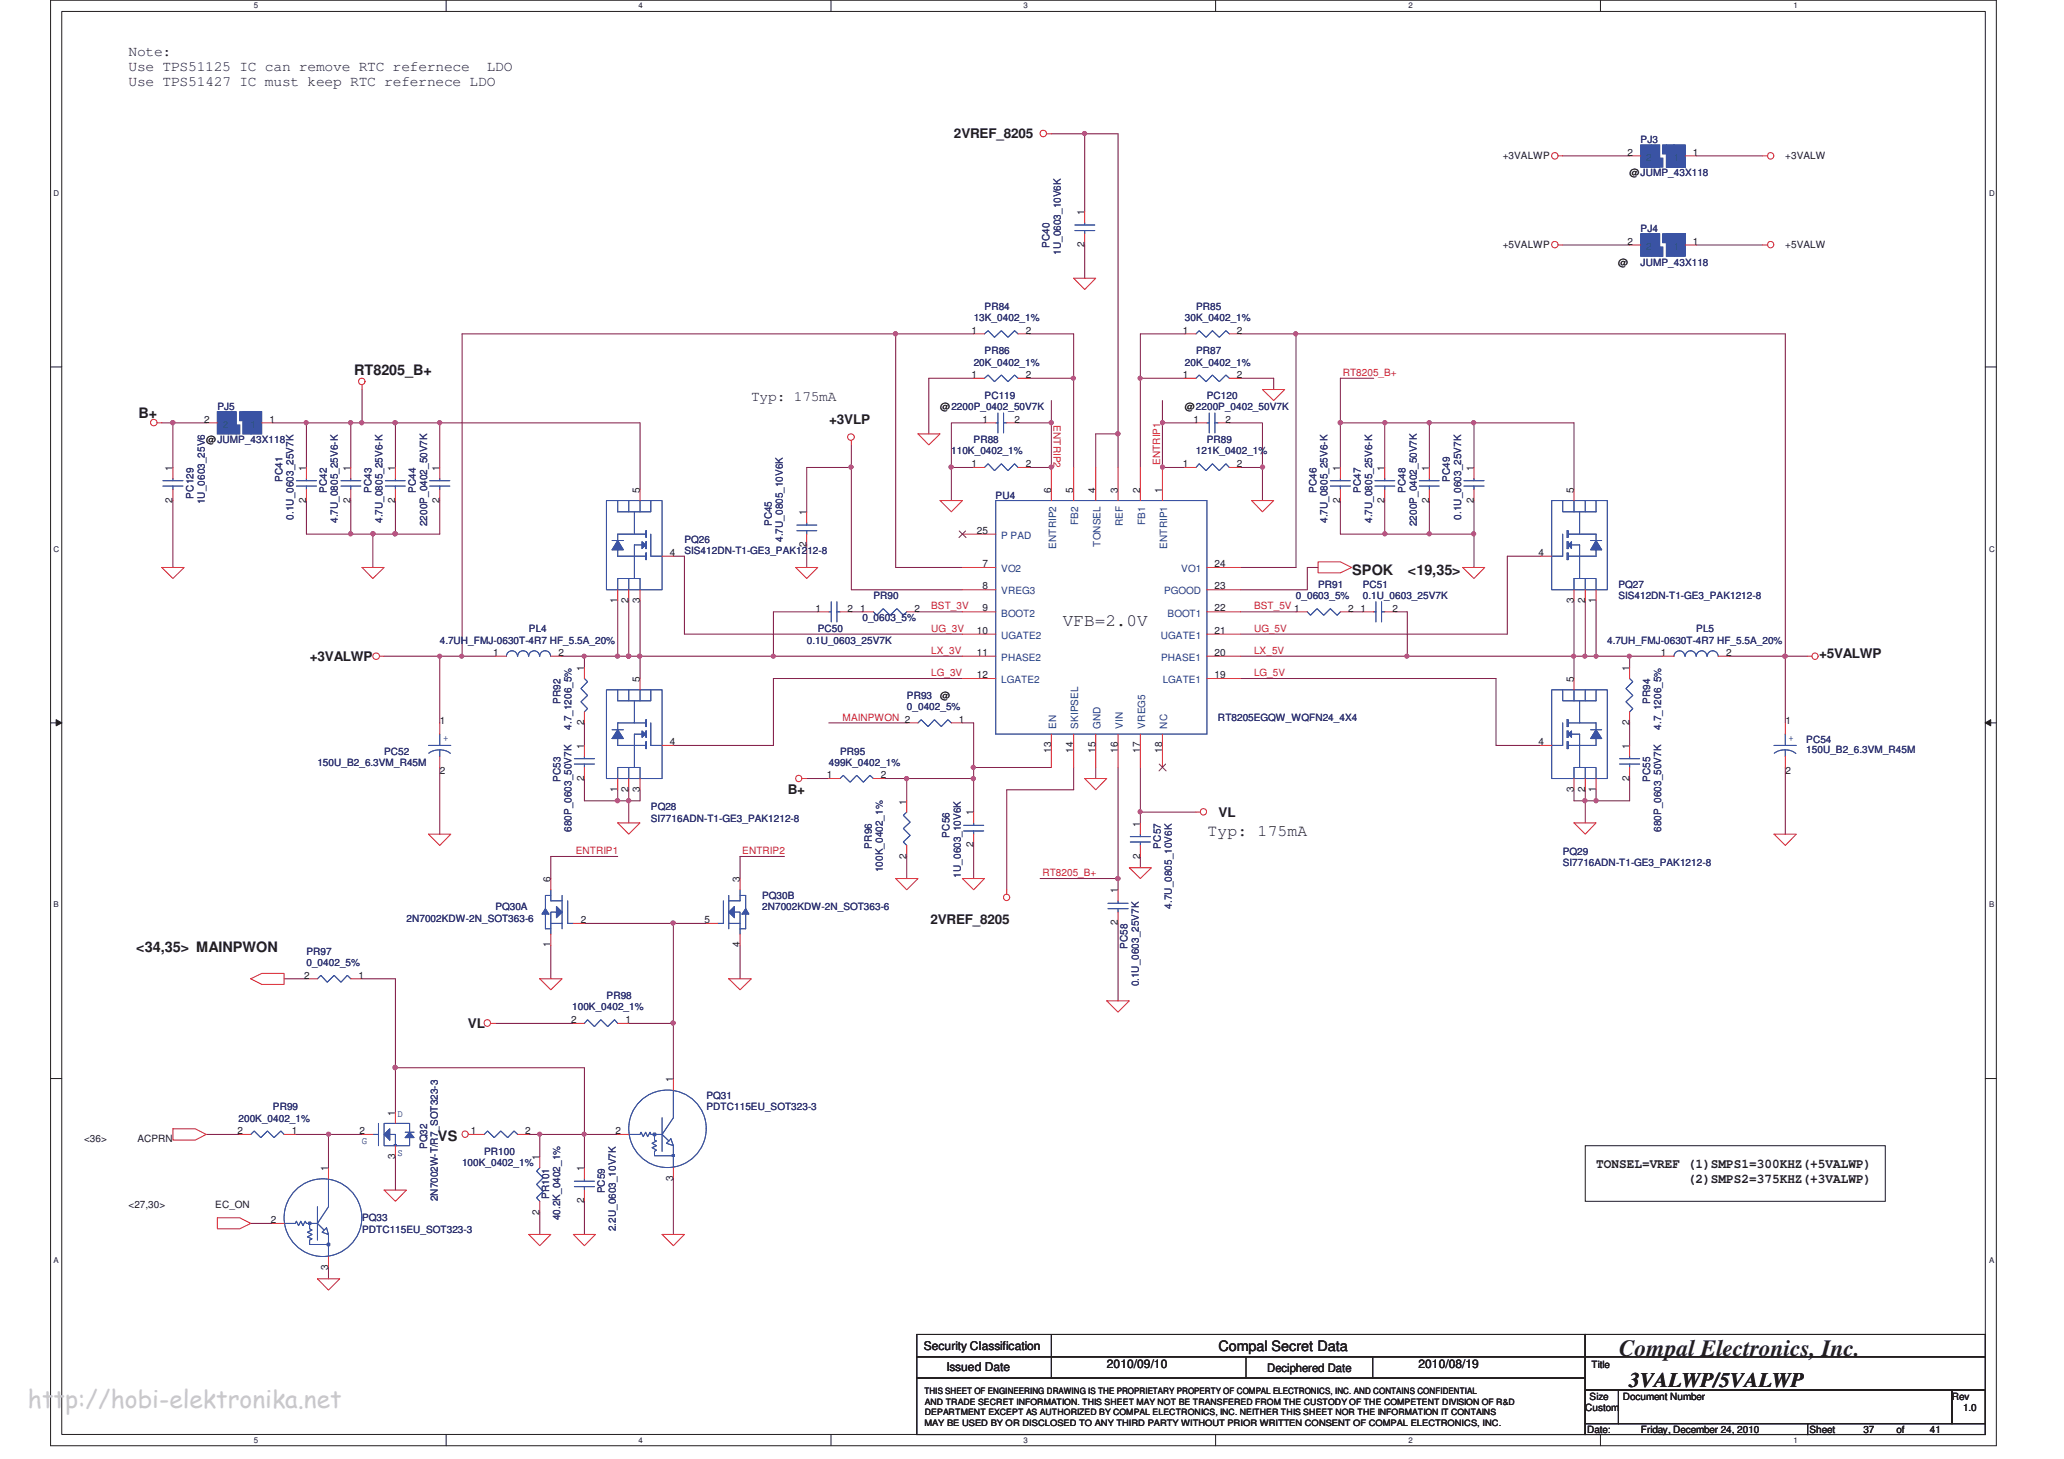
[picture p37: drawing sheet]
<svg xmlns="http://www.w3.org/2000/svg" width="297mm" height="210mm" viewBox="0 0 297 210" stroke-linecap="round" stroke-linejoin="round" font-family="sans-serif">
<defs><g id="words">
<text font-size="3.5" fill="#c7c9cb" x="4" y="202.6">http://hobi-elektronika.net</text>
<text font-size="3.3" fill="#221e1f" x="233" y="195.1">Compal Electronics, Inc.</text>
<text font-size="3" fill="#221e1f" x="234.5" y="199.6">3VALWP/5VALWP</text>
<text font-size="2.5" fill="#221e1f" x="153" y="90.1">VFB=2.0V</text>
<text font-size="2.4" fill="#221e1f" x="173.8" y="120.3">Typ: 175mA</text>
<g font-size="2.1" fill="#221e1f">
<text x="18.5" y="8">Note:</text>
<text x="18.5" y="10.2">Use TPS51125 IC can remove RTC refernece</text>
<text x="70" y="10.2">LDO</text>
<text x="18.5" y="12.4">Use TPS51427 IC must keep RTC refernece LDO</text>
<text x="51" y="54">RT8205_B+</text>
<text x="108.1" y="57.6">Typ: 175mA</text>
<text x="19.9" y="60.2">B+</text>
<text x="194.6" y="82.8">SPOK</text>
<text x="202.6" y="82.8">&lt;19,35&gt;</text>
<text x="19.6" y="137">&lt;34,35&gt; MAINPWON</text>
<text x="63" y="164.2">VS</text>
<text x="175.4" y="194.5">Compal Secret Data</text>
</g>
<g font-size="1.9" fill="#221e1f">
<text x="137.3" y="19.9">2VREF_8205</text>
<text x="119.3" y="61">+3VLP</text>
<text x="44.6" y="95.1">+3VALWP</text>
<text x="261.8" y="94.7">+5VALWP</text>
<text x="113.4" y="114.3">B+</text>
<text x="175.4" y="117.5">VL</text>
<text x="133.9" y="133">2VREF_8205</text>
<text x="67.3" y="147.9">VL</text>
<text x="229.7" y="168.1">TONSEL=VREF (1)SMPS1=300KHZ(+5VALWP)</text>
<text x="242.9" y="170.3">(2)SMPS2=375KHZ(+3VALWP)</text>
</g>
<g font-size="1.7" fill="#221e1f">
<text x="132.9" y="194.3">Security Classification</text>
<text x="136.2" y="197.3">Issued Date</text>
<text x="159.3" y="196.9">2010/09/10</text>
<text x="182.4" y="197.5">Deciphered Date</text>
<text x="204.1" y="196.9">2010/08/19</text>
</g>
<g font-size="1.4" fill="#221e1f">
<text x="216.3" y="22.9">+3VALWP</text>
<text x="234.2" y="22.4">2</text>
<text x="243.6" y="22.4">1</text>
<text x="256.9" y="22.9">+3VALW</text>
<text x="234.5" y="25.4">@JUMP_43X118</text>
<text x="156.1" y="35.5" transform="rotate(-90 156.1 35.5)">2</text>
<text x="156.1" y="30.9" transform="rotate(-90 156.1 30.9)">1</text>
<text x="216.3" y="35.6">+5VALWP</text>
<text x="234.2" y="35.2">2</text>
<text x="243.6" y="35.2">1</text>
<text x="256.9" y="35.6">+5VALW</text>
<text x="232.9" y="38.2">@</text>
<text x="139.8" y="48">1</text>
<text x="147.6" y="48">2</text>
<text x="170.2" y="48">1</text>
<text x="178" y="48">2</text>
<text x="135.3" y="59">@2200P_0402_50V7K</text>
<text x="139.8" y="54.4">1</text>
<text x="147.6" y="54.4">2</text>
<text x="170.2" y="54.4">1</text>
<text x="170.5" y="59">@2200P_0402_50V7K</text>
<text x="178" y="54.4">2</text>
<text x="29.4" y="60.8">2</text>
<text x="29.7" y="63.8">@JUMP_43X118</text>
<text x="38.8" y="60.8">1</text>
<text x="141.4" y="60.8">1</text>
<text x="146" y="60.8">2</text>
<text x="171.8" y="60.8">1</text>
<text x="176.4" y="60.8">2</text>
<text x="24.8" y="67.8" transform="rotate(-90 24.8 67.8)">1</text>
<text x="44.1" y="67.8" transform="rotate(-90 44.1 67.8)">1</text>
<text x="50.4" y="67.8" transform="rotate(-90 50.4 67.8)">1</text>
<text x="56.9" y="67.8" transform="rotate(-90 56.9 67.8)">1</text>
<text x="63.3" y="67.8" transform="rotate(-90 63.3 67.8)">1</text>
<text x="92.1" y="70.9" transform="rotate(-90 92.1 70.9)">5</text>
<text x="139.8" y="67.2">1</text>
<text x="147.6" y="67.2">2</text>
<text x="151.3" y="70.9" transform="rotate(-90 151.3 70.9)">6</text>
<text x="154.5" y="71" transform="rotate(-90 154.5 71)">5</text>
<text x="157.6" y="71" transform="rotate(-90 157.6 71)">4</text>
<text x="160.9" y="70.9" transform="rotate(-90 160.9 70.9)">3</text>
<text x="164.1" y="71" transform="rotate(-90 164.1 71)">2</text>
<text x="167.3" y="70.9" transform="rotate(-90 167.3 70.9)">1</text>
<text x="170.2" y="67.2">1</text>
<text x="178" y="67.2">2</text>
<text x="192.9" y="67.8" transform="rotate(-90 192.9 67.8)">1</text>
<text x="199.2" y="67.8" transform="rotate(-90 199.2 67.8)">1</text>
<text x="205.7" y="67.8" transform="rotate(-90 205.7 67.8)">1</text>
<text x="212.1" y="67.8" transform="rotate(-90 212.1 67.8)">1</text>
<text x="226.5" y="70.9" transform="rotate(-90 226.5 70.9)">5</text>
<text x="24.8" y="72.4" transform="rotate(-90 24.8 72.4)">2</text>
<text x="44.1" y="72.4" transform="rotate(-90 44.1 72.4)">2</text>
<text x="50.4" y="72.4" transform="rotate(-90 50.4 72.4)">2</text>
<text x="56.9" y="72.4" transform="rotate(-90 56.9 72.4)">2</text>
<text x="63.3" y="72.4" transform="rotate(-90 63.3 72.4)">2</text>
<text x="116.1" y="74.1" transform="rotate(-90 116.1 74.1)">1</text>
<text x="140.6" y="76.8">25</text>
<text x="192.9" y="72.4" transform="rotate(-90 192.9 72.4)">2</text>
<text x="199.2" y="72.4" transform="rotate(-90 199.2 72.4)">2</text>
<text x="205.7" y="72.4" transform="rotate(-90 205.7 72.4)">2</text>
<text x="212.1" y="72.4" transform="rotate(-90 212.1 72.4)">2</text>
<text x="96.4" y="80">4</text>
<text x="116.1" y="78.8" transform="rotate(-90 116.1 78.8)">2</text>
<text x="141.4" y="81.6">7</text>
<text x="174.8" y="81.6">24</text>
<text x="221.4" y="80">4</text>
<text x="88.9" y="86.8" transform="rotate(-90 88.9 86.8)">1</text>
<text x="90.5" y="86.8" transform="rotate(-90 90.5 86.8)">2</text>
<text x="92.1" y="86.8" transform="rotate(-90 92.1 86.8)">3</text>
<text x="117.4" y="88">1</text>
<text x="122" y="88">2</text>
<text x="123.8" y="88">1</text>
<text x="131.6" y="88">2</text>
<text x="141.4" y="84.8">8</text>
<text x="141.4" y="88">9</text>
<text x="174.8" y="84.8">23</text>
<text x="174.8" y="88">22</text>
<text x="194" y="88">2</text>
<text x="195.8" y="88">1</text>
<text x="200.4" y="88">2</text>
<text x="226.5" y="86.8" transform="rotate(-90 226.5 86.8)">3</text>
<text x="228.1" y="86.8" transform="rotate(-90 228.1 86.8)">2</text>
<text x="229.7" y="86.8" transform="rotate(-90 229.7 86.8)">1</text>
<text x="71" y="94.4">1</text>
<text x="80.4" y="94.4">2</text>
<text x="140.6" y="91.2">10</text>
<text x="140.6" y="94.4">11</text>
<text x="174.8" y="94.4">20</text>
<text x="174.8" y="91.2">21</text>
<text x="239" y="94.4">1</text>
<text x="248.4" y="94.4">2</text>
<text x="84.1" y="96.6" transform="rotate(-90 84.1 96.6)">1</text>
<text x="92.1" y="98.2" transform="rotate(-90 92.1 98.2)">5</text>
<text x="135.3" y="100.6">@</text>
<text x="140.6" y="97.6">12</text>
<text x="174.8" y="97.6">19</text>
<text x="226.5" y="98.2" transform="rotate(-90 226.5 98.2)">5</text>
<text x="234.5" y="96.6" transform="rotate(-90 234.5 96.6)">1</text>
<text x="63.3" y="104.2">1</text>
<text x="84.1" y="107.8" transform="rotate(-90 84.1 107.8)">1</text>
<text x="84.1" y="104.4" transform="rotate(-90 84.1 104.4)">2</text>
<text x="96.4" y="107.2">4</text>
<text x="138" y="104">1</text>
<text x="221.4" y="107.2">4</text>
<text x="234.5" y="107.8" transform="rotate(-90 234.5 107.8)">1</text>
<text x="234.5" y="104.4" transform="rotate(-90 234.5 104.4)">2</text>
<text x="257" y="104.2">1</text>
<text x="63.3" y="111.3">2</text>
<text x="84.1" y="112.3" transform="rotate(-90 84.1 112.3)">2</text>
<text x="88.9" y="114" transform="rotate(-90 88.9 114)">1</text>
<text x="90.5" y="114" transform="rotate(-90 90.5 114)">2</text>
<text x="92.1" y="114" transform="rotate(-90 92.1 114)">3</text>
<text x="119" y="112">1</text>
<text x="126.8" y="112">2</text>
<text x="151.3" y="108.4" transform="rotate(-90 151.3 108.4)">13</text>
<text x="154.5" y="108.4" transform="rotate(-90 154.5 108.4)">14</text>
<text x="157.6" y="108.4" transform="rotate(-90 157.6 108.4)">15</text>
<text x="160.9" y="108.4" transform="rotate(-90 160.9 108.4)">16</text>
<text x="164.1" y="108.4" transform="rotate(-90 164.1 108.4)">17</text>
<text x="167.3" y="108.4" transform="rotate(-90 167.3 108.4)">18</text>
<text x="226.5" y="114" transform="rotate(-90 226.5 114)">3</text>
<text x="228.1" y="114" transform="rotate(-90 228.1 114)">2</text>
<text x="229.7" y="114" transform="rotate(-90 229.7 114)">1</text>
<text x="234.5" y="112.3" transform="rotate(-90 234.5 112.3)">2</text>
<text x="257" y="111.3">2</text>
<text x="130.5" y="115.8" transform="rotate(-90 130.5 115.8)">1</text>
<text x="140.1" y="117.3" transform="rotate(-90 140.1 117.3)">1</text>
<text x="164.1" y="119" transform="rotate(-90 164.1 119)">1</text>
<text x="130.5" y="123.6" transform="rotate(-90 130.5 123.6)">2</text>
<text x="140.1" y="122" transform="rotate(-90 140.1 122)">2</text>
<text x="164.1" y="123.6" transform="rotate(-90 164.1 123.6)">2</text>
<text x="79.2" y="127" transform="rotate(-90 79.2 127)">6</text>
<text x="106.5" y="127" transform="rotate(-90 106.5 127)">3</text>
<text x="160.9" y="128.5" transform="rotate(-90 160.9 128.5)">1</text>
<text x="79.2" y="136.3" transform="rotate(-90 79.2 136.3)">1</text>
<text x="83.6" y="132.8">2</text>
<text x="101.4" y="132.8">5</text>
<text x="106.5" y="136.3" transform="rotate(-90 106.5 136.3)">4</text>
<text x="160.9" y="133.2" transform="rotate(-90 160.9 133.2)">2</text>
<text x="43.8" y="140.8">2</text>
<text x="51.6" y="140.8">1</text>
<text x="82.2" y="147.2">2</text>
<text x="90" y="147.2">1</text>
<text x="96.9" y="155.8" transform="rotate(-90 96.9 155.8)">1</text>
<text x="56.9" y="160.6" transform="rotate(-90 56.9 160.6)">1</text>
<text x="12.1" y="164.3">&lt;36&gt;</text>
<text x="19.8" y="164.3">ACPRN</text>
<text x="34.2" y="163.2">2</text>
<text x="42" y="163.2">1</text>
<text x="51.8" y="163.2">2</text>
<text x="56.9" y="166.8" transform="rotate(-90 56.9 166.8)">3</text>
<text x="67.8" y="163.2">1</text>
<text x="75.6" y="163.2">2</text>
<text x="77.6" y="166.9" transform="rotate(-90 77.6 166.9)">1</text>
<text x="88.6" y="163.2">2</text>
<text x="18.5" y="173.9">&lt;27,30&gt;</text>
<text x="31" y="173.9">EC_ON</text>
<text x="47.2" y="168.6" transform="rotate(-90 47.2 168.6)">1</text>
<text x="84.1" y="173.2" transform="rotate(-90 84.1 173.2)">2</text>
<text x="84.1" y="168.6" transform="rotate(-90 84.1 168.6)">1</text>
<text x="96.9" y="170" transform="rotate(-90 96.9 170)">3</text>
<text x="39" y="176">2</text>
<text x="77.6" y="174.8" transform="rotate(-90 77.6 174.8)">2</text>
<text x="47.2" y="182.8" transform="rotate(-90 47.2 182.8)">3</text>
<text x="229.1" y="196.8">Title</text>
<text x="228.1" y="203">Custom</text>
<text x="228.8" y="201.4">Size</text>
<text x="233.6" y="201.4">Document Number</text>
<text x="280.9" y="201.4">Rev</text>
<text x="282.5" y="203">1.0</text>
<text x="228.4" y="206.3">Date:</text>
<text x="236.2" y="206.2">Friday, December 24, 2010</text>
<text x="260.4" y="206.3">Sheet</text>
<text x="268.2" y="206.2">37</text>
<text x="272.9" y="206.2">of</text>
<text x="277.7" y="206.2">41</text>
</g>
<g font-size="1.4" fill="#2d2d72">
<text x="236.1" y="20.6">PJ3</text>
<text x="151.1" y="35.7" transform="rotate(-90 151.1 35.7)">PC40</text>
<text x="236.1" y="33.4">PJ4</text>
<text x="152.7" y="36.7" transform="rotate(-90 152.7 36.7)">1U_0603_10V6K</text>
<text x="236.1" y="38.2">JUMP_43X118</text>
<text x="140.1" y="46.2">13K_0402_1%</text>
<text x="141.7" y="44.6">PR84</text>
<text x="170.5" y="46.2">30K_0402_1%</text>
<text x="172.1" y="44.6">PR85</text>
<text x="140.1" y="52.6">20K_0402_1%</text>
<text x="141.7" y="51">PR86</text>
<text x="170.5" y="52.6">20K_0402_1%</text>
<text x="172.1" y="51">PR87</text>
<text x="31.3" y="59">PJ5</text>
<text x="141.7" y="57.4">PC119</text>
<text x="173.7" y="57.4">PC120</text>
<text x="136.9" y="65.4">110K_0402_1%</text>
<text x="140.1" y="63.8">PR88</text>
<text x="172.1" y="65.4">121K_0402_1%</text>
<text x="173.7" y="63.8">PR89</text>
<text x="27.9" y="71.8" transform="rotate(-90 27.9 71.8)">PC129</text>
<text x="40.6" y="69.4" transform="rotate(-90 40.6 69.4)">PC41</text>
<text x="47" y="70.9" transform="rotate(-90 47 70.9)">PC42</text>
<text x="53.5" y="70.9" transform="rotate(-90 53.5 70.9)">PC43</text>
<text x="59.9" y="70.9" transform="rotate(-90 59.9 70.9)">PC44</text>
<text x="143.3" y="71.8">PU4</text>
<text x="189.5" y="70.9" transform="rotate(-90 189.5 70.9)">PC46</text>
<text x="195.9" y="70.9" transform="rotate(-90 195.9 70.9)">PC47</text>
<text x="202.3" y="70.9" transform="rotate(-90 202.3 70.9)">PC48</text>
<text x="208.7" y="69.4" transform="rotate(-90 208.7 69.4)">PC49</text>
<text x="29.5" y="72.6" transform="rotate(-90 29.5 72.6)">1U_0603_25V6</text>
<text x="42.2" y="74.8" transform="rotate(-90 42.2 74.8)">0.1U_0603_25V7K</text>
<text x="48.6" y="75.3" transform="rotate(-90 48.6 75.3)">4.7U_0805_25V6-K</text>
<text x="55" y="75.3" transform="rotate(-90 55 75.3)">4.7U_0805_25V6-K</text>
<text x="61.5" y="75.7" transform="rotate(-90 61.5 75.7)">2200P_0402_50V7K</text>
<text x="111.1" y="75.7" transform="rotate(-90 111.1 75.7)">PC45</text>
<text x="112.7" y="78" transform="rotate(-90 112.7 78)">4.7U_0805_10V6K</text>
<text x="191" y="75.3" transform="rotate(-90 191 75.3)">4.7U_0805_25V6-K</text>
<text x="197.5" y="75.3" transform="rotate(-90 197.5 75.3)">4.7U_0805_25V6-K</text>
<text x="203.9" y="75.7" transform="rotate(-90 203.9 75.7)">2200P_0402_50V7K</text>
<text x="210.3" y="74.8" transform="rotate(-90 210.3 74.8)">0.1U_0603_25V7K</text>
<text x="98.5" y="78.2">PQ26</text>
<text x="98.5" y="79.8">SIS412DN-T1-GE3_PAK1212-8</text>
<text x="124.1" y="89.4">0_0603_5%</text>
<text x="125.7" y="86.2">PR90</text>
<text x="186.5" y="86.2">0_0603_5%</text>
<text x="189.7" y="84.6">PR91</text>
<text x="196.1" y="84.6">PC51</text>
<text x="196.1" y="86.2">0.1U_0603_25V7K</text>
<text x="232.9" y="84.6">PQ27</text>
<text x="232.9" y="86.2">SIS412DN-T1-GE3_PAK1212-8</text>
<text x="63.3" y="92.6">4.7UH_FMJ-0630T-4R7 HF_5.5A_20%</text>
<text x="76.1" y="91">PL4</text>
<text x="116.1" y="92.6">0.1U_0603_25V7K</text>
<text x="117.7" y="91">PC50</text>
<text x="231.3" y="92.6">4.7UH_FMJ-0630T-4R7 HF_5.5A_20%</text>
<text x="244.1" y="91">PL5</text>
<text x="80.6" y="101.3" transform="rotate(-90 80.6 101.3)">PR92</text>
<text x="130.5" y="100.6">PR93</text>
<text x="237.5" y="101.3" transform="rotate(-90 237.5 101.3)">PR94</text>
<text x="82.3" y="105" transform="rotate(-90 82.3 105)">4.7_1206_5%</text>
<text x="130.5" y="102.2">0_0402_5%</text>
<text x="175.3" y="103.8">RT8205EGQW_WQFN24_4X4</text>
<text x="239.1" y="105" transform="rotate(-90 239.1 105)">4.7_1206_5%</text>
<text x="259.9" y="107">PC54</text>
<text x="45.7" y="110.2">150U_B2_6.3VM_R45M</text>
<text x="55.3" y="108.6">PC52</text>
<text x="80.6" y="112.5" transform="rotate(-90 80.6 112.5)">PC53</text>
<text x="119.3" y="110.2">499K_0402_1%</text>
<text x="120.9" y="108.6">PR95</text>
<text x="237.5" y="112.5" transform="rotate(-90 237.5 112.5)">PC55</text>
<text x="259.9" y="108.4">150U_B2_6.3VM_R45M</text>
<text x="82.3" y="119.7" transform="rotate(-90 82.3 119.7)">680P_0603_50V7K</text>
<text x="93.7" y="116.6">PQ28</text>
<text x="93.7" y="118.2">SI7716ADN-T1-GE3_PAK1212-8</text>
<text x="239.1" y="119.7" transform="rotate(-90 239.1 119.7)">680P_0603_50V7K</text>
<text x="125.5" y="122.1" transform="rotate(-90 125.5 122.1)">PR96</text>
<text x="127" y="125.5" transform="rotate(-90 127 125.5)">100K_0402_1%</text>
<text x="136.7" y="120.5" transform="rotate(-90 136.7 120.5)">PC56</text>
<text x="167" y="122.1" transform="rotate(-90 167 122.1)">PC57</text>
<text x="224.9" y="123">PQ29</text>
<text x="224.9" y="124.6">SI7716ADN-T1-GE3_PAK1212-8</text>
<text x="71.3" y="131">PQ30A</text>
<text x="109.7" y="129.4">PQ30B</text>
<text x="109.7" y="131">2N7002KDW-2N_SOT363-6</text>
<text x="138.3" y="126.3" transform="rotate(-90 138.3 126.3)">1U_0603_10V6K</text>
<text x="168.6" y="130.8" transform="rotate(-90 168.6 130.8)">4.7U_0805_10V6K</text>
<text x="44.1" y="137.4">PR97</text>
<text x="58.5" y="132.6">2N7002KDW-2N_SOT363-6</text>
<text x="162.3" y="136.6" transform="rotate(-90 162.3 136.6)">PC58</text>
<text x="44.1" y="139">0_0402_5%</text>
<text x="87.3" y="143.8">PR98</text>
<text x="163.9" y="142" transform="rotate(-90 163.9 142)">0.1U_0603_25V7K</text>
<text x="82.3" y="145.4">100K_0402_1%</text>
<text x="34.3" y="161.4">200K_0402_1%</text>
<text x="39.3" y="159.8">PR99</text>
<text x="101.7" y="158.2">PQ31</text>
<text x="101.7" y="159.8">PDTC115EU_SOT323-3</text>
<text x="61.5" y="165.4" transform="rotate(-90 61.5 165.4)">PQ32</text>
<text x="66.5" y="167.8">100K_0402_1%</text>
<text x="69.7" y="166.2">PR100</text>
<text x="63" y="172.9" transform="rotate(-90 63 172.9)">2N7002W-T/R7_SOT323-3</text>
<text x="79" y="172.5" transform="rotate(-90 79 172.5)">PR101</text>
<text x="87" y="171.7" transform="rotate(-90 87 171.7)">PC59</text>
<text x="52.1" y="175.8">PQ33</text>
<text x="52.1" y="177.4">PDTC115EU_SOT323-3</text>
<text x="80.6" y="175.6" transform="rotate(-90 80.6 175.6)">40.2K_0402_1%</text>
<text x="88.6" y="177.2" transform="rotate(-90 88.6 177.2)">2.2U_0603_10V7K</text>
</g>
<g font-size="1.4" fill="#ec2426">
<text x="193.2" y="54.1">RT8205_B+</text>
<text x="151.6" y="61.2" transform="rotate(90 151.6 61.2)">ENTRIP2</text>
<text x="167" y="66.9" transform="rotate(-90 167 66.9)">ENTRIP1</text>
<text x="134" y="87.7">BST_3V</text>
<text x="180.5" y="87.7">BST_5V 1</text>
<text x="134" y="94.1">LX_3V</text>
<text x="134" y="90.9">UG_3V</text>
<text x="180.5" y="94.1">LX_5V</text>
<text x="180.5" y="90.9">UG_5V</text>
<text x="134" y="97.3">LG_3V</text>
<text x="180.5" y="97.3">LG_5V</text>
<text x="121.2" y="103.7">MAINPWON 2</text>
<text x="82.9" y="122.9">ENTRIP1</text>
<text x="106.8" y="122.9">ENTRIP2</text>
<text x="150" y="126.1">RT8205_B+</text>
</g>
<g font-size="1.4" fill="#1d437e">
<text x="144.1" y="77.5">P PAD</text>
<text x="155.2" y="75.5" transform="rotate(-90 155.2 75.5)">FB2</text>
<text x="161.6" y="75.8" transform="rotate(-90 161.6 75.8)">REF</text>
<text x="164.8" y="75.5" transform="rotate(-90 164.8 75.5)">FB1</text>
<text x="144.1" y="82.3">VO2</text>
<text x="152" y="79" transform="rotate(-90 152 79)">ENTRIP2</text>
<text x="158.4" y="78.7" transform="rotate(-90 158.4 78.7)">TONSEL</text>
<text x="168" y="79" transform="rotate(-90 168 79)">ENTRIP1</text>
<text x="170" y="82.3">VO1</text>
<text x="144.1" y="85.6">VREG3</text>
<text x="144.1" y="88.7">BOOT2</text>
<text x="167.5" y="85.6">PGOOD</text>
<text x="168" y="88.7">BOOT1</text>
<text x="144.1" y="91.9">UGATE2</text>
<text x="144.1" y="95.1">PHASE2</text>
<text x="167.1" y="91.9">UGATE1</text>
<text x="167.1" y="95.1">PHASE1</text>
<text x="144.1" y="98.3">LGATE2</text>
<text x="167.3" y="98.3">LGATE1</text>
<text x="152" y="104.9" transform="rotate(-90 152 104.9)">EN</text>
<text x="155.2" y="104.9" transform="rotate(-90 155.2 104.9)">SKIPSEL</text>
<text x="158.4" y="104.9" transform="rotate(-90 158.4 104.9)">GND</text>
<text x="161.6" y="104.9" transform="rotate(-90 161.6 104.9)">VIN</text>
<text x="164.8" y="104.9" transform="rotate(-90 164.8 104.9)">VREG5</text>
<text x="168" y="104.9" transform="rotate(-90 168 104.9)">NC</text>
</g>
<g font-size="1.4" fill="#3a53a4">
<text x="63.8" y="106.7">+</text>
<text x="257.4" y="106.7">+</text>
<text x="57.2" y="160.8">D</text>
<text x="52.1" y="164.6">G</text>
<text x="57.2" y="166.4">S</text>
</g>
<g font-size="1.3" fill="#221e1f">
<text x="133" y="200.6">THIS SHEET OF ENGINEERING DRAWING IS THE PROPRIETARY PROPERTY OF COMPAL ELECTRONICS, INC. AND CONTAINS CONFIDENTIAL</text>
<text x="133.1" y="202.1">AND TRADE SECRET INFORMATION. THIS SHEET MAY NOT BE TRANSFERED FROM THE CUSTODY OF THE COMPETENT DIVISION OF R&amp;D</text>
<text x="133.1" y="203.7">DEPARTMENT EXCEPT AS AUTHORIZED BY COMPAL ELECTRONICS, INC. NEITHER THIS SHEET NOR THE INFORMATION IT CONTAINS</text>
<text x="133" y="205.2">MAY BE USED BY OR DISCLOSED TO ANY THIRD PARTY WITHOUT PRIOR WRITTEN CONSENT OF COMPAL ELECTRONICS, INC.</text>
</g>
<g font-size="1.1" fill="#221e1f">
<text x="36.5" y="1.2">5</text>
<text x="91.9" y="1.2">4</text>
<text x="147.3" y="1.2">3</text>
<text x="202.7" y="1.2">2</text>
<text x="258.1" y="1.2">1</text>
<text x="7.7" y="28.2">D</text>
<text x="286.2" y="28.2">D</text>
<text x="7.7" y="79.4">C</text>
<text x="286.2" y="79.4">C</text>
<text x="7.7" y="130.6">B</text>
<text x="286.2" y="130.6">B</text>
<text x="7.7" y="181.8">A</text>
<text x="286.2" y="181.8">A</text>
<text x="36.5" y="207.6">5</text>
<text x="91.9" y="207.6">4</text>
<text x="147.3" y="207.6">3</text>
<text x="202.7" y="207.6">2</text>
<text x="258.1" y="207.6">1</text>
</g>
</g></defs>
<path d="M7.3 0h280v208.1h-280zM8.9 1.6h276.8v204.8h-276.8z" fill="none" stroke="#221e1f" stroke-width=".14"/>
<g fill="#fff">
<path d="M36.5 .2h.6v1.2h-.6z"/>
<path d="M36.5 206.6h.6v1.2h-.6z"/>
</g>
<path d="M64.2 0v1.6M64.2 206.4v1.7" fill="none" stroke="#221e1f" stroke-width=".14"/>
<g fill="#fff">
<path d="M91.9 .2h.6v1.2h-.6z"/>
<path d="M91.9 206.6h.6v1.2h-.6z"/>
</g>
<path d="M119.6 0v1.6M119.6 206.4v1.7" fill="none" stroke="#221e1f" stroke-width=".14"/>
<g fill="#fff">
<path d="M147.2 .2h.6v1.2h-.6z"/>
<path d="M147.2 206.6h.6v1.2h-.6z"/>
</g>
<path d="M174.9 0v1.6M174.9 206.4v1.7" fill="none" stroke="#221e1f" stroke-width=".14"/>
<g fill="#fff">
<path d="M202.6 .2h.6v1.2h-.6z"/>
<path d="M202.6 206.6h.6v1.2h-.6z"/>
</g>
<path d="M230.3 0v1.6M230.3 206.4v1.7" fill="none" stroke="#221e1f" stroke-width=".14"/>
<g fill="#fff">
<path d="M258 .2h.6v1.2h-.6z"/>
<path d="M258 206.6h.6v1.2h-.6z"/>
<path d="M7.7 27.2h.8v1.2h-.8z"/>
<path d="M286.1 27.2h.8v1.2h-.8z"/>
<path d="M7.7 78.4h.8v1.2h-.8z"/>
<path d="M286.1 78.4h.8v1.2h-.8z"/>
</g>
<path d="M7.3 52.8h1.6M285.7 52.8h1.6" fill="none" stroke="#221e1f" stroke-width=".14"/>
<g fill="#fff">
<path d="M7.7 129.6h.7v1.2h-.7z"/>
<path d="M286.1 129.6h.8v1.2h-.8z"/>
</g>
<path d="M7.3 104h1.6M285.7 104h1.6" fill="none" stroke="#221e1f" stroke-width=".14"/>
<path d="M8.1 103.6l.8 .4-.8 .5z" fill="#221e1f"/>
<path d="M8.1 103.6l.8 .4-.8 .5z" fill="none" stroke="#221e1f" stroke-width=".14"/>
<path d="M285.7 104l.8-.4v.9z" fill="#221e1f"/>
<path d="M285.7 104l.8-.4v.9z" fill="none" stroke="#221e1f" stroke-width=".14"/>
<g fill="#fff">
<path d="M7.7 180.8h.7v1.2h-.7z"/>
<path d="M286.1 180.8h.8v1.2h-.8z"/>
</g>
<path d="M7.3 155.2h1.6M285.7 155.2h1.6" fill="none" stroke="#221e1f" stroke-width=".14"/>
<path d="M224.9 22.4h9.6M224.9 35.3h9.6M244.1 22.4h9.6M244.1 35.3h9.6M53.7 76.9h3.2M106.5 123.3v3.1M84.1 153.7v9.6" fill="none" stroke="#7f1542" stroke-width=".14"/>
<circle cx="53.7" cy="76.8" r=".3" fill="#b8529f"/>
<circle cx="53.7" cy="76.8" r=".3" fill="none" stroke="#b8529f" stroke-width=".14"/>
<circle cx="56.9" cy="76.8" r=".31" fill="#b8529f"/>
<circle cx="56.9" cy="76.8" r=".31" fill="none" stroke="#b8529f" stroke-width=".14"/>
<path d="M44.1 60.9v6.4M44.1 72v4.9M84.1 163.3v4.8M84.1 172.9v4.8" fill="none" stroke="#7f1542" stroke-width=".14"/>
<circle cx="84.1" cy="163.2" r=".29" fill="#b8529f"/>
<circle cx="84.1" cy="163.2" r=".29" fill="none" stroke="#b8529f" stroke-width=".14"/>
<path d="M226.5 60.9v9.6M228.1 115.3v3.1M77.7 163.3h6.4" fill="none" stroke="#7f1542" stroke-width=".14"/>
<circle cx="228.1" cy="115.2" r=".3" fill="#b8529f"/>
<circle cx="228.1" cy="115.2" r=".3" fill="none" stroke="#b8529f" stroke-width=".14"/>
<path d="M212.1 60.9h14.4" fill="none" stroke="#7f1542" stroke-width=".14"/>
<circle cx="212.1" cy="60.8" r=".3" fill="#b8529f"/>
<circle cx="212.1" cy="60.8" r=".3" fill="none" stroke="#b8529f" stroke-width=".14"/>
<g fill="none" stroke="#7f1542" stroke-width=".14">
<path d="M52.1 56.1v4.8M140.1 54.4h-6.4v8M24.9 60.9h4.8M116.1 78.4v3.3M122.5 64v3.3h-6.4v6.4M140.1 67.3h-3.2v4.7M148.1 67.3h3.2M205.7 60.9h6.4M92.1 94.4v3.3M111.3 97.7v9.6M178.5 88.1h8M194.5 88.1h1.6"/>
<path d="M202.5 88.1v6.3h-24M228.1 113.7v1.6h-1.6M229.7 113.7v1.6M77.7 174.5v3.2M84.1 163.3h4.8"/>
</g>
<circle cx="205.7" cy="60.8" r=".3" fill="#b8529f"/>
<circle cx="205.7" cy="60.8" r=".3" fill="none" stroke="#b8529f" stroke-width=".14"/>
<path d="M202.5 94.4h24" fill="none" stroke="#7f1542" stroke-width=".14"/>
<circle cx="202.5" cy="94.4" r=".29" fill="#b8529f"/>
<circle cx="202.5" cy="94.4" r=".29" fill="none" stroke="#b8529f" stroke-width=".14"/>
<path d="M228.1 94.4h1.6" fill="none" stroke="#7f1542" stroke-width=".14"/>
<circle cx="228.1" cy="94.4" r=".29" fill="#b8529f"/>
<circle cx="228.1" cy="94.4" r=".29" fill="none" stroke="#b8529f" stroke-width=".14"/>
<path d="M172.1 116.9h-8v1.5" fill="none" stroke="#7f1542" stroke-width=".14"/>
<circle cx="164.1" cy="116.8" r=".29" fill="#b8529f"/>
<circle cx="164.1" cy="116.8" r=".29" fill="none" stroke="#b8529f" stroke-width=".14"/>
<path d="M151.3 19.3h4.8v11.1M156.1 35.3v4.7M178.5 48.1h8M63.3 60.9v6.4M178.5 84.9h9.6M256.9 94.4h3.2" fill="none" stroke="#7f1542" stroke-width=".14"/>
<circle cx="156.1" cy="19.2" r=".3" fill="#b8529f"/>
<circle cx="156.1" cy="19.2" r=".3" fill="none" stroke="#b8529f" stroke-width=".14"/>
<path d="M164.1 48.1v6.3M53.7 76.9v4.8M205.7 60.9v6.4M178.5 81.7h8M149.7 126.4h11.2M164.1 123.3v1.6" fill="none" stroke="#7f1542" stroke-width=".14"/>
<circle cx="164.1" cy="54.4" r=".29" fill="#b8529f"/>
<circle cx="164.1" cy="54.4" r=".29" fill="none" stroke="#b8529f" stroke-width=".14"/>
<path d="M90.5 115.3v3.1" fill="none" stroke="#7f1542" stroke-width=".14"/>
<circle cx="90.5" cy="115.2" r=".31" fill="#b8529f"/>
<circle cx="90.5" cy="115.2" r=".31" fill="none" stroke="#b8529f" stroke-width=".14"/>
<path d="M164.1 48.1h6.4M170.5 54.4h-6.4v12.9M178.5 54.4h4.8v1.7M186.5 48.1v33.6M178.5 67.3h3.2v4.7M96.9 80h1.6v11.3M178.5 91.3h38.4M92.1 113.7v1.6M130.5 112v3.3M144.9 113.7v14.4M71.3 147.3h11.2" fill="none" stroke="#7f1542" stroke-width=".14"/>
<circle cx="186.5" cy="48" r=".29" fill="#b8529f"/>
<circle cx="186.5" cy="48" r=".29" fill="none" stroke="#b8529f" stroke-width=".14"/>
<path d="M160.9 19.3v43.1M66.5 48.1h62.4M154.5 48.1v6.3M186.5 48.1h70.4v46.3M160.9 110.5v15.9M164.1 110.5v6.4" fill="none" stroke="#7f1542" stroke-width=".14"/>
<circle cx="256.9" cy="94.4" r=".31" fill="#b8529f"/>
<circle cx="256.9" cy="94.4" r=".31" fill="none" stroke="#b8529f" stroke-width=".14"/>
<path d="M228.1 94.4h-1.6v3.3M90.5 115.3h1.6M130.5 123.3v3.1" fill="none" stroke="#7f1542" stroke-width=".14"/>
<circle cx="226.5" cy="94.4" r=".29" fill="#b8529f"/>
<circle cx="226.5" cy="94.4" r=".29" fill="none" stroke="#b8529f" stroke-width=".14"/>
<path d="M111.3 88.1v6.3M200.9 88.1h1.6M221.7 80h-4.8v11.3M234.5 94.4h4.8M90.5 113.7v1.6h-1.6M96.9 107.3h14.4M144.9 113.7h9.6M96.9 132.9h4.8M96.9 147.3v8" fill="none" stroke="#7f1542" stroke-width=".14"/>
<circle cx="96.9" cy="147.2" r=".31" fill="#b8529f"/>
<circle cx="96.9" cy="147.2" r=".31" fill="none" stroke="#b8529f" stroke-width=".14"/>
<path d="M66.5 48.1v46.3M44.1 76.9h6.4M111.3 88.1h6.4M132.1 88.1h6.4M154.5 110.5v3.2M160.9 132.9v11.1" fill="none" stroke="#7f1542" stroke-width=".14"/>
<circle cx="66.5" cy="94.4" r=".29" fill="#b8529f"/>
<circle cx="66.5" cy="94.4" r=".29" fill="none" stroke="#b8529f" stroke-width=".14"/>
<path d="M128.9 48.1h11.2M151.3 60.9v6.4M79.3 123.3v3.1" fill="none" stroke="#7f1542" stroke-width=".14"/>
<circle cx="151.3" cy="67.2" r=".29" fill="#b8529f"/>
<circle cx="151.3" cy="67.2" r=".29" fill="none" stroke="#b8529f" stroke-width=".14"/>
<path d="M128.9 48.1v33.6" fill="none" stroke="#7f1542" stroke-width=".14"/>
<circle cx="128.9" cy="48" r=".31" fill="#b8529f"/>
<circle cx="128.9" cy="48" r=".31" fill="none" stroke="#b8529f" stroke-width=".14"/>
<path d="M156.1 19.3h4.8M160.9 62.4v4.9M178.5 97.7h36.8" fill="none" stroke="#7f1542" stroke-width=".14"/>
<circle cx="160.9" cy="62.4" r=".31" fill="#b8529f"/>
<circle cx="160.9" cy="62.4" r=".31" fill="none" stroke="#b8529f" stroke-width=".14"/>
<path d="M167.3 67.3h3.2M63.3 94.4h3.2M88.9 86.4v8M90.5 86.4v8M92.1 86.4v8" fill="none" stroke="#7f1542" stroke-width=".14"/>
<circle cx="90.5" cy="94.4" r=".3" fill="#b8529f"/>
<circle cx="90.5" cy="94.4" r=".3" fill="none" stroke="#b8529f" stroke-width=".14"/>
<path d="M167.3 60.9v6.4" fill="none" stroke="#7f1542" stroke-width=".14"/>
<circle cx="167.3" cy="67.2" r=".3" fill="#b8529f"/>
<circle cx="167.3" cy="67.2" r=".3" fill="none" stroke="#b8529f" stroke-width=".14"/>
<circle cx="167.3" cy="60.8" r=".31" fill="#b8529f"/>
<circle cx="167.3" cy="60.8" r=".31" fill="none" stroke="#b8529f" stroke-width=".14"/>
<path d="M122.5 67.3v17.6" fill="none" stroke="#7f1542" stroke-width=".14"/>
<circle cx="122.5" cy="67.2" r=".3" fill="#b8529f"/>
<circle cx="122.5" cy="67.2" r=".3" fill="none" stroke="#b8529f" stroke-width=".14"/>
<path d="M63.3 72v4.9M160.9 62.4h-3.2v4.9M66.5 94.4h4.8M215.3 97.7v9.6M228.1 86.4v8M229.7 86.4v8M160.9 126.4v1.7M96.9 169.7v8" fill="none" stroke="#7f1542" stroke-width=".14"/>
<circle cx="160.9" cy="126.4" r=".31" fill="#b8529f"/>
<circle cx="160.9" cy="126.4" r=".31" fill="none" stroke="#b8529f" stroke-width=".14"/>
<path d="M148.1 48.1h6.4M154.5 54.4v12.9M205.7 72v4.9M226.5 86.4v8M215.3 107.3h6.4" fill="none" stroke="#7f1542" stroke-width=".14"/>
<circle cx="154.5" cy="54.4" r=".29" fill="#b8529f"/>
<circle cx="154.5" cy="54.4" r=".29" fill="none" stroke="#b8529f" stroke-width=".14"/>
<path d="M56.9 60.9h6.4M77.7 163.3v3.1" fill="none" stroke="#7f1542" stroke-width=".14"/>
<circle cx="77.7" cy="163.2" r=".29" fill="#b8529f"/>
<circle cx="77.7" cy="163.2" r=".29" fill="none" stroke="#b8529f" stroke-width=".14"/>
<path d="M148.1 54.4h6.4M88.9 94.4h1.6M157.7 110.5v1.5M226.5 113.7v1.6M228.1 115.3h1.6" fill="none" stroke="#7f1542" stroke-width=".14"/>
<circle cx="90.5" cy="94.4" r=".3" fill="#b8529f"/>
<circle cx="90.5" cy="94.4" r=".3" fill="none" stroke="#b8529f" stroke-width=".14"/>
<circle cx="88.9" cy="94.4" r=".3" fill="#b8529f"/>
<circle cx="88.9" cy="94.4" r=".3" fill="none" stroke="#b8529f" stroke-width=".14"/>
<path d="M90.5 94.4h1.6" fill="none" stroke="#7f1542" stroke-width=".14"/>
<circle cx="92.1" cy="94.4" r=".29" fill="#b8529f"/>
<circle cx="92.1" cy="94.4" r=".29" fill="none" stroke="#b8529f" stroke-width=".14"/>
<circle cx="90.5" cy="94.4" r=".3" fill="#b8529f"/>
<circle cx="90.5" cy="94.4" r=".3" fill="none" stroke="#b8529f" stroke-width=".14"/>
<path d="M84.1 94.4h4.8" fill="none" stroke="#7f1542" stroke-width=".14"/>
<circle cx="84.1" cy="94.4" r=".29" fill="#b8529f"/>
<circle cx="84.1" cy="94.4" r=".29" fill="none" stroke="#b8529f" stroke-width=".14"/>
<path d="M63.3 60.9h28.8M189.7 81.7h-1.6v3.2M106.5 136.1v4.8M40.9 140.9h3.2M56.9 140.9v12.8M90.5 147.3h6.4M52.1 163.3h-4.8v4.8M76.1 163.3h1.6" fill="none" stroke="#7f1542" stroke-width=".14"/>
<circle cx="63.3" cy="60.8" r=".3" fill="#b8529f"/>
<circle cx="63.3" cy="60.8" r=".3" fill="none" stroke="#b8529f" stroke-width=".14"/>
<path d="M79.3 136.1v4.8M29.7 163.3h4.8M42.5 163.3h4.8M56.9 166.4v4.9" fill="none" stroke="#7f1542" stroke-width=".14"/>
<circle cx="47.3" cy="163.2" r=".3" fill="#b8529f"/>
<circle cx="47.3" cy="163.2" r=".3" fill="none" stroke="#b8529f" stroke-width=".14"/>
<path d="M199.3 60.9h6.4M127.3 112h12.8M36.1 176.1h3.2M47.3 182.5v1.5" fill="none" stroke="#7f1542" stroke-width=".14"/>
<circle cx="130.5" cy="112.1" r=".31" fill="#b8529f"/>
<circle cx="130.5" cy="112.1" r=".31" fill="none" stroke="#b8529f" stroke-width=".14"/>
<path d="M39.3 60.9h4.8M205.7 76.9h6.4" fill="none" stroke="#7f1542" stroke-width=".14"/>
<circle cx="205.7" cy="76.8" r=".29" fill="#b8529f"/>
<circle cx="205.7" cy="76.8" r=".29" fill="none" stroke="#b8529f" stroke-width=".14"/>
<circle cx="212.1" cy="76.8" r=".29" fill="#b8529f"/>
<circle cx="212.1" cy="76.8" r=".29" fill="none" stroke="#b8529f" stroke-width=".14"/>
<path d="M199.3 72v4.9M212.1 72v4.9M56.9 153.7h27.2" fill="none" stroke="#7f1542" stroke-width=".14"/>
<circle cx="199.3" cy="76.8" r=".3" fill="#b8529f"/>
<circle cx="199.3" cy="76.8" r=".3" fill="none" stroke="#b8529f" stroke-width=".14"/>
<path d="M199.3 60.9v6.4" fill="none" stroke="#7f1542" stroke-width=".14"/>
<circle cx="199.3" cy="60.8" r=".3" fill="#b8529f"/>
<circle cx="199.3" cy="60.8" r=".3" fill="none" stroke="#b8529f" stroke-width=".14"/>
<path d="M192.9 60.9v6.4" fill="none" stroke="#7f1542" stroke-width=".14"/>
<circle cx="192.9" cy="60.8" r=".32" fill="#b8529f"/>
<circle cx="192.9" cy="60.8" r=".32" fill="none" stroke="#b8529f" stroke-width=".14"/>
<path d="M192.9 72v4.9h6.4M140.1 112v4.9M140.1 121.7v4.7" fill="none" stroke="#7f1542" stroke-width=".14"/>
<circle cx="140.1" cy="112.1" r=".3" fill="#b8529f"/>
<circle cx="140.1" cy="112.1" r=".3" fill="none" stroke="#b8529f" stroke-width=".14"/>
<path d="M192.9 54.4h4.8M192.9 60.9h6.4M84.1 104v3.3M84.1 115.3h4.8M138.5 104h1.6v6.5M84.1 132.9h12.8M52.1 140.9h4.8" fill="none" stroke="#7f1542" stroke-width=".14"/>
<circle cx="88.9" cy="115.2" r=".31" fill="#b8529f"/>
<circle cx="88.9" cy="115.2" r=".31" fill="none" stroke="#b8529f" stroke-width=".14"/>
<path d="M80.9 94.4h3.2v1.7M122.5 88.1h1.6M84.1 112v3.3M88.9 113.7v1.6M229.7 115.3h4.8" fill="none" stroke="#7f1542" stroke-width=".14"/>
<circle cx="229.7" cy="115.2" r=".29" fill="#b8529f"/>
<circle cx="229.7" cy="115.2" r=".29" fill="none" stroke="#b8529f" stroke-width=".14"/>
<path d="M229.7 94.4h4.8v1.7M234.5 104v3.3M234.5 112v3.3" fill="none" stroke="#7f1542" stroke-width=".14"/>
<circle cx="234.5" cy="94.4" r=".29" fill="#b8529f"/>
<circle cx="234.5" cy="94.4" r=".29" fill="none" stroke="#b8529f" stroke-width=".14"/>
<circle cx="229.7" cy="94.4" r=".29" fill="#b8529f"/>
<circle cx="229.7" cy="94.4" r=".29" fill="none" stroke="#b8529f" stroke-width=".14"/>
<path d="M192.9 54.4v6.5M50.5 60.9h1.6M199.3 76.9h6.4M119.3 104h11.2" fill="none" stroke="#7f1542" stroke-width=".14"/>
<circle cx="50.5" cy="60.8" r=".31" fill="#b8529f"/>
<circle cx="50.5" cy="60.8" r=".31" fill="none" stroke="#b8529f" stroke-width=".14"/>
<path d="M56.9 76.9h6.4" fill="none" stroke="#7f1542" stroke-width=".14"/>
<circle cx="56.9" cy="76.8" r=".31" fill="#b8529f"/>
<circle cx="56.9" cy="76.8" r=".31" fill="none" stroke="#b8529f" stroke-width=".14"/>
<path d="M92.1 94.4h19.2M248.9 94.4h8" fill="none" stroke="#7f1542" stroke-width=".14"/>
<circle cx="92.1" cy="94.4" r=".29" fill="#b8529f"/>
<circle cx="92.1" cy="94.4" r=".29" fill="none" stroke="#b8529f" stroke-width=".14"/>
<path d="M56.9 153.7v6.4" fill="none" stroke="#7f1542" stroke-width=".14"/>
<circle cx="56.9" cy="153.6" r=".32" fill="#b8529f"/>
<circle cx="56.9" cy="153.6" r=".32" fill="none" stroke="#b8529f" stroke-width=".14"/>
<path d="M96.9 132.9v14.4" fill="none" stroke="#7f1542" stroke-width=".14"/>
<circle cx="96.9" cy="132.8" r=".31" fill="#b8529f"/>
<circle cx="96.9" cy="132.8" r=".31" fill="none" stroke="#b8529f" stroke-width=".14"/>
<path d="M212.1 60.9v6.4M212.1 76.9v4.8M116.1 112h3.2M140.1 110.5h11.2" fill="none" stroke="#7f1542" stroke-width=".14"/>
<circle cx="140.1" cy="110.4" r=".29" fill="#b8529f"/>
<circle cx="140.1" cy="110.4" r=".29" fill="none" stroke="#b8529f" stroke-width=".14"/>
<path d="M56.9 60.9v6.4M56.9 72v4.9" fill="none" stroke="#7f1542" stroke-width=".14"/>
<circle cx="56.9" cy="60.8" r=".31" fill="#b8529f"/>
<circle cx="56.9" cy="60.8" r=".31" fill="none" stroke="#b8529f" stroke-width=".14"/>
<path d="M50.5 72v4.9" fill="none" stroke="#7f1542" stroke-width=".14"/>
<circle cx="50.5" cy="76.8" r=".3" fill="#b8529f"/>
<circle cx="50.5" cy="76.8" r=".3" fill="none" stroke="#b8529f" stroke-width=".14"/>
<path d="M44.1 60.9h6.4v6.4" fill="none" stroke="#7f1542" stroke-width=".14"/>
<circle cx="44.1" cy="60.8" r=".29" fill="#b8529f"/>
<circle cx="44.1" cy="60.8" r=".29" fill="none" stroke="#b8529f" stroke-width=".14"/>
<path d="M50.5 76.9h3.2" fill="none" stroke="#7f1542" stroke-width=".14"/>
<circle cx="53.7" cy="76.8" r=".3" fill="#b8529f"/>
<circle cx="53.7" cy="76.8" r=".3" fill="none" stroke="#b8529f" stroke-width=".14"/>
<path d="M52.1 60.9h4.8" fill="none" stroke="#7f1542" stroke-width=".14"/>
<circle cx="52.1" cy="60.8" r=".3" fill="#b8529f"/>
<circle cx="52.1" cy="60.8" r=".3" fill="none" stroke="#b8529f" stroke-width=".14"/>
<path d="M256.9 94.4v9.6" fill="none" stroke="#7f1542" stroke-width=".14"/>
<circle cx="256.9" cy="94.4" r=".31" fill="#b8529f"/>
<circle cx="256.9" cy="94.4" r=".31" fill="none" stroke="#b8529f" stroke-width=".14"/>
<path d="M92.1 60.9v9.6M63.3 94.4v9.6M256.9 110.5v9.6M79.3 123.3h9.6M106.5 123.3h6.4" fill="none" stroke="#7f1542" stroke-width=".14"/>
<circle cx="63.3" cy="94.4" r=".29" fill="#b8529f"/>
<circle cx="63.3" cy="94.4" r=".29" fill="none" stroke="#b8529f" stroke-width=".14"/>
<path d="M55.3 94.4h8M111.3 94.4h27.2M63.3 110.5v9.6M140.1 110.5v1.5" fill="none" stroke="#7f1542" stroke-width=".14"/>
<circle cx="111.3" cy="94.4" r=".29" fill="#b8529f"/>
<circle cx="111.3" cy="94.4" r=".29" fill="none" stroke="#b8529f" stroke-width=".14"/>
<path d="M141.7 60.9h-4.8v6.4M98.5 91.3h40M111.3 97.7h27.2M122.5 84.9h16M128.9 81.7h9.6" fill="none" stroke="#7f1542" stroke-width=".14"/>
<circle cx="136.9" cy="67.2" r=".31" fill="#b8529f"/>
<circle cx="136.9" cy="67.2" r=".31" fill="none" stroke="#b8529f" stroke-width=".14"/>
<path d="M146.5 60.9h4.8" fill="none" stroke="#7f1542" stroke-width=".14"/>
<circle cx="151.3" cy="60.8" r=".3" fill="#b8529f"/>
<circle cx="151.3" cy="60.8" r=".3" fill="none" stroke="#b8529f" stroke-width=".14"/>
<path d="M151.3 57.6v3.3M167.3 57.6v3.3h4.8M176.9 60.9h4.8v6.4" fill="none" stroke="#7f1542" stroke-width=".14"/>
<circle cx="181.7" cy="67.2" r=".3" fill="#b8529f"/>
<circle cx="181.7" cy="67.2" r=".3" fill="none" stroke="#b8529f" stroke-width=".14"/>
<path d="M24.9 60.9v6.4M24.9 72v9.7" fill="none" stroke="#7f1542" stroke-width=".14"/>
<circle cx="24.9" cy="60.8" r=".31" fill="#b8529f"/>
<circle cx="24.9" cy="60.8" r=".31" fill="none" stroke="#b8529f" stroke-width=".14"/>
<path d="M23.3 60.9h1.6" fill="none" stroke="#7f1542" stroke-width=".14"/>
<g fill="none" stroke="#ec2426" stroke-width=".14">
<path d="M150.7 19.3h.6M224.3 22.4h.6M224.3 35.3h.6M253.7 22.4h.7M253.7 35.3h.7M52.1 55.4v.7M154.5 40h3.2l-1.6 1.7zM181.7 56.1h3.2l-1.6 1.5zM22.6 60.9h.7M63.3 67.3v1.6M63.3 70.5v1.5M122.5 63.4v.6"/>
<path d="M132.1 62.4h3.2l-1.6 1.6zM135.3 72h3.2l-1.6 1.7zM180.1 72h3.2l-1.6 1.7zM23.3 81.7h3.2l-1.6 1.6zM52.1 81.7h3.2l-1.6 1.6zM54.6 94.4h.7M114.5 81.7h3.2l-1.6 1.6zM189.7 80.9h3.2l1.6 .8-1.6 .7h-3.2zM210.5 81.7h3.2l-1.6 1.6zM260.1 94.4h.7M88.9 118.4h3.2l-1.6 1.7zM115.4 112h.7"/>
<path d="M156.1 112h3.2l-1.6 1.7zM172.1 116.9h.7M226.5 118.4h3.2l-1.6 1.7zM61.7 120.1h3.2l-1.6 1.6zM128.9 126.4h3.2l-1.6 1.7zM138.5 126.4h3.2l-1.6 1.7zM144.9 128.1v.6M162.5 124.9h3.2l-1.6 1.5zM255.3 120.1h3.2l-1.6 1.6zM36.1 140.9l1.6-.8h3.2v1.6h-3.2zM70.7 147.3h.6M77.7 140.9h3.2l-1.6 1.6z"/>
<path d="M104.9 140.9h3.2l-1.6 1.6zM159.3 144h3.2l-1.6 1.7zM24.9 162.5h3.2l1.6 .8-1.6 .8h-3.2zM31.3 175.3h3.2l1.6 .8-1.6 .8h-3.2zM55.3 171.3h3.2l-1.6 1.6zM67.4 163.3h.7M76.1 177.7h3.2l-1.6 1.6zM82.5 177.7h3.2l-1.6 1.6zM95.3 177.7h3.2l-1.6 1.6zM45.7 184h3.2l-1.6 1.7z"/>
<circle cx="150.1" cy="19.2" r=".47"/>
<circle cx="223.8" cy="22.4" r=".47"/>
<circle cx="223.8" cy="35.2" r=".46"/>
<circle cx="254.8" cy="22.4" r=".47"/>
<circle cx="254.8" cy="35.2" r=".46"/>
<circle cx="52.1" cy="54.9" r=".47"/>
<circle cx="22.1" cy="60.8" r=".47"/>
<circle cx="122.5" cy="62.9" r=".48"/>
<circle cx="54.1" cy="94.4" r=".47"/>
<circle cx="261.2" cy="94.4" r=".46"/>
<circle cx="114.9" cy="112" r=".46"/>
<circle cx="173.2" cy="116.8" r=".46"/>
<circle cx="144.9" cy="129.2" r=".46"/>
<circle cx="70.1" cy="147.2" r=".47"/>
<circle cx="66.9" cy="163.2" r=".46"/>
</g>
<g fill="none" stroke="#221e1f" stroke-width=".14">
<path d="M228.1 164.9h43.2v8h-43.2zM131.9 192.1h96.2v3.2h-96.2zM131.9 195.3h96.2v3h-96.2zM131.9 198.3h96.2v8.2h-96.2zM151.3 192.1v6.2M179.3 195.3v3M197.6 195.3v3M228.1 192.1h57.6v3.2h-57.6zM228.1 195.3h57.6v4.7h-57.6zM228.1 200.1h4.8v4.8h-4.8zM228.1 204.9h32v1.6h-32zM232.9 200.1h48v4.8h-48z"/>
<path d="M260.1 204.9h25.6v1.6h-25.6zM280.9 200.1h4.8v4.8h-4.8z"/>
</g>
<path d="M61.8 70h2.9M61.8 69.2h2.9M63.3 68.9v.3M63.3 70v.5" fill="none" stroke="#3a53a4" stroke-width=".14"/>
<path d="M240.9 33.7h1.6v3.2h-1.6z" fill="#3a53a4"/>
<path d="M240.9 33.7h1.6v3.2h-1.6z" fill="none" stroke="#3a53a4" stroke-width=".14"/>
<path d="M239.8 33.7h1.1v3.2h-1.1z" fill="#3a53a4"/>
<path d="M239.8 33.7h1.1v3.2h-1.1z" fill="none" stroke="#3a53a4" stroke-width=".14"/>
<path d="M239.3 33.7h.5v1.2h-.5z" fill="#3a53a4"/>
<path d="M239.3 33.7h.5v1.2h-.5z" fill="none" stroke="#3a53a4" stroke-width=".14"/>
<path d="M238.8 35.6h.5v1.3h-.5z" fill="#3a53a4"/>
<path d="M238.8 35.6h.5v1.3h-.5z" fill="none" stroke="#3a53a4" stroke-width=".14"/>
<path d="M237.7 33.7h1.1v3.2h-1.1z" fill="#3a53a4"/>
<path d="M237.7 33.7h1.1v3.2h-1.1z" fill="none" stroke="#3a53a4" stroke-width=".14"/>
<path d="M236.1 33.7h1.6v3.2h-1.6z" fill="#3a53a4"/>
<path d="M236.1 33.7h1.6v3.2h-1.6z" fill="none" stroke="#3a53a4" stroke-width=".14"/>
<path d="M240.9 33.7h1.6v3.2h-1.6z" fill="#3a53a4"/>
<path d="M240.9 33.7h1.6v3.2h-1.6z" fill="none" stroke="#3a53a4" stroke-width=".14"/>
<path d="M239.8 33.7h1.1v3.2h-1.1z" fill="#3a53a4"/>
<path d="M239.8 33.7h1.1v3.2h-1.1z" fill="none" stroke="#3a53a4" stroke-width=".14"/>
<path d="M239.3 33.7h.5v1.2h-.5z" fill="#3a53a4"/>
<path d="M239.3 33.7h.5v1.2h-.5z" fill="none" stroke="#3a53a4" stroke-width=".14"/>
<path d="M238.8 35.6h.5v1.3h-.5z" fill="#3a53a4"/>
<path d="M238.8 35.6h.5v1.3h-.5z" fill="none" stroke="#3a53a4" stroke-width=".14"/>
<path d="M237.7 33.7h1.1v3.2h-1.1z" fill="#3a53a4"/>
<path d="M237.7 33.7h1.1v3.2h-1.1z" fill="none" stroke="#3a53a4" stroke-width=".14"/>
<path d="M236.1 33.7h1.6v3.2h-1.6z" fill="#3a53a4"/>
<g fill="none" stroke="#3a53a4" stroke-width=".14">
<path d="M236.1 33.7h1.6v3.2h-1.6zM174 59.4v2.9M174.8 59.4v2.9M173.7 60.9h.3M174.8 60.9h.5M191.5 70h2.8M191.5 69.2h2.8M192.9 68.9v.3M192.9 70v.5M40.9 176.1h1.6l.2-.3 .3 .6 .3-.6 .3 .6 .3-.6 .2 .3h1.6M44.4 175.9h.3v.3h-.3zM44.6 176.1v.8l.3 .1-.7 .3 .7 .4-.7 .3 .7 .3-.3 .2v.6h2.7"/>
<path d="M45.7 173.7v4.8M45.7 176.1l.9 .9M46.4 177.3l.6-.6 .3 1zM47.1 178.9h.3v.4h-.3zM47.3 169.7v4l-1.6 2.4M47.3 177.7v3.2"/>
<circle cx="46.5" cy="175.2" r="5.6"/>
</g>
<path d="M234.5 35.3h1.6M242.5 35.3h1.6M172.1 60.9h1.6M175.3 60.9h1.6M192.9 67.3v1.6M192.9 70.5v1.5M39.3 176.1h1.6M47.3 168.1v1.6M47.3 180.9v1.6" fill="none" stroke="#ec2426" stroke-width=".14"/>
<path d="M55.3 163.3l.8-.8v1.6z" fill="#3a53a4"/>
<path d="M55.3 163.3l.8-.8v1.6z" fill="none" stroke="#3a53a4" stroke-width=".14"/>
<path d="M58.9 163l.7 .7h-1.3z" fill="#3a53a4"/>
<path d="M53.7 163.3h.8M54.5 161.7v3.2M58.3 163h1.3M58.9 163l.7 .7h-1.3zM58.9 163.7v1.2h-2h.1v-.2h-.3v.2M58.9 163v-1.3h-3.6v3.2h1.6v-1.6h-.8" fill="none" stroke="#3a53a4" stroke-width=".14"/>
<path d="M55.3 163.3l.8-.8v1.6z" fill="#3a53a4"/>
<path d="M55.3 163.3l.8-.8v1.6z" fill="none" stroke="#3a53a4" stroke-width=".14"/>
<path d="M58.9 163l.7 .7h-1.3z" fill="#3a53a4"/>
<g fill="none" stroke="#3a53a4" stroke-width=".14">
<path d="M55.5 70h2.8M55.5 69.2h2.8M56.9 68.9v.3M56.9 70v.5M104.1 129.6v3.3h-.8M104.9 132.9h1.6M104.9 128.9v4.8M104.9 129.6h1.6M84.1 147.3l.5-.5 .9 .9 1-.9 1 .9 .9-.9 .5 .5M53.7 163.3h.8M54.5 161.7v3.2M58.3 163h1.3"/>
<path d="M58.9 163l.7 .7h-1.3zM58.9 163.7v1.2h-2h.1v-.2h-.3v.2M58.9 163v-1.3h-3.6v3.2h1.6v-1.6h-.8"/>
</g>
<path d="M56.9 67.3v1.6M56.9 70.5v1.5M82.5 147.3h1.6M88.9 147.3h1.6M52.1 163.3h1.6M56.9 160.1v1.6M56.9 164.9v1.5" fill="none" stroke="#ec2426" stroke-width=".14"/>
<path d="M105.7 130.5v1.6l-.8-.8z" fill="#3a53a4"/>
<path d="M105.7 131.3h.8v3.1M105.7 130.5v1.6l-.8-.8zM106.5 128.1v1.5M106.5 128.9h.8M107.3 131.6v2.1" fill="none" stroke="#3a53a4" stroke-width=".14"/>
<path d="M107.3 130.8l.5 .8h-1z" fill="#3a53a4"/>
<path d="M104.1 129.6v3.3h-.8M104.9 132.9h1.6M104.9 128.9v4.8M104.9 129.6h1.6M106.5 133.7h.8M107.3 130.8l.5 .8h-1zM107.3 128.9v1.9" fill="none" stroke="#3a53a4" stroke-width=".14"/>
<path d="M105.7 130.5v1.6l-.8-.8z" fill="#3a53a4"/>
<path d="M105.7 131.3h.8v3.1M105.7 130.5v1.6l-.8-.8zM106.5 128.1v1.5M106.5 128.9h.8M107.3 131.6v2.1" fill="none" stroke="#3a53a4" stroke-width=".14"/>
<path d="M107.3 130.8l.5 .8h-1z" fill="#3a53a4"/>
<g fill="none" stroke="#3a53a4" stroke-width=".14">
<path d="M172.1 48.1l.5-.5 1 .9 .9-.9 1 .9 .9-.9 .5 .5M49.1 70h2.8M49.1 69.2h2.8M50.5 68.9v.3M50.5 70v.5M120.9 112l.5-.4 .9 1 1-1 .9 1 1-1 .5 .4M130.5 116.9l-.5 .4 1 1-1 .9 1 1-1 1 .5 .5M106.5 133.7h.8M107.3 130.8l.5 .8h-1zM107.3 128.9v1.9M96.9 156.9v4l-1.6 2.4M90.5 163.3h1.6l.2-.3 .3 .6 .3-.6 .3 .6 .4-.6 .1 .3h1.6"/>
<path d="M94 163.1h.4v.3h-.4zM94.2 163.3v.8l.3 .1-.7 .3 .7 .4-.7 .3 .7 .3-.3 .2v.6h2.7M95.3 160.9v4.8M95.3 163.3l1 .9M96.6 163.9l.3 1-1-.4zM96.7 166.2h.3v.2h-.3zM96.9 164.9v3.2"/>
<circle cx="96.1" cy="162.5" r="5.6"/>
</g>
<g fill="none" stroke="#ec2426" stroke-width=".14">
<path d="M170.5 48.1h1.6M176.9 48.1h1.6M50.5 67.3v1.6M50.5 70.5v1.5M119.3 112h1.6M125.7 112h1.6M130.5 115.3v1.6M101.7 132.9h1.6M106.5 126.4v1.7M106.5 134.4v1.7M130.5 121.7v1.6M96.9 155.3v1.6"/>
<path d="M88.9 163.3h1.6M96.9 168.1v1.6"/>
</g>
<path d="M36.1 59.3h1.6v3.1h-1.6z" fill="#3a53a4"/>
<path d="M36.1 59.3h1.6v3.1h-1.6z" fill="none" stroke="#3a53a4" stroke-width=".14"/>
<path d="M35 59.3h1.1v3.1h-1.1z" fill="#3a53a4"/>
<path d="M35 59.3h1.1v3.1h-1.1z" fill="none" stroke="#3a53a4" stroke-width=".14"/>
<path d="M34.5 59.3h.5v1.2h-.5z" fill="#3a53a4"/>
<path d="M34.5 59.3h.5v1.2h-.5z" fill="none" stroke="#3a53a4" stroke-width=".14"/>
<path d="M34 61.2h.5v1.2h-.5z" fill="#3a53a4"/>
<path d="M34 61.2h.5v1.2h-.5z" fill="none" stroke="#3a53a4" stroke-width=".14"/>
<path d="M32.9 59.3h1.1v3.1h-1.1z" fill="#3a53a4"/>
<path d="M32.9 59.3h1.1v3.1h-1.1z" fill="none" stroke="#3a53a4" stroke-width=".14"/>
<path d="M31.3 59.3h1.6v3.1h-1.6z" fill="#3a53a4"/>
<path d="M31.3 59.3h1.6v3.1h-1.6z" fill="none" stroke="#3a53a4" stroke-width=".14"/>
<path d="M36.1 59.3h1.6v3.1h-1.6z" fill="#3a53a4"/>
<path d="M36.1 59.3h1.6v3.1h-1.6z" fill="none" stroke="#3a53a4" stroke-width=".14"/>
<path d="M35 59.3h1.1v3.1h-1.1z" fill="#3a53a4"/>
<path d="M35 59.3h1.1v3.1h-1.1z" fill="none" stroke="#3a53a4" stroke-width=".14"/>
<path d="M34.5 59.3h.5v1.2h-.5z" fill="#3a53a4"/>
<path d="M34.5 59.3h.5v1.2h-.5z" fill="none" stroke="#3a53a4" stroke-width=".14"/>
<path d="M34 61.2h.5v1.2h-.5z" fill="#3a53a4"/>
<path d="M34 61.2h.5v1.2h-.5z" fill="none" stroke="#3a53a4" stroke-width=".14"/>
<path d="M32.9 59.3h1.1v3.1h-1.1z" fill="#3a53a4"/>
<path d="M32.9 59.3h1.1v3.1h-1.1z" fill="none" stroke="#3a53a4" stroke-width=".14"/>
<path d="M31.3 59.3h1.6v3.1h-1.6z" fill="#3a53a4"/>
<path d="M31.3 59.3h1.6v3.1h-1.6z" fill="none" stroke="#3a53a4" stroke-width=".14"/>
<path d="M29.7 60.9h1.6M37.7 60.9h1.6" fill="none" stroke="#ec2426" stroke-width=".14"/>
<path d="M240.9 20.9h1.6v3.1h-1.6z" fill="#3a53a4"/>
<path d="M240.9 20.9h1.6v3.1h-1.6z" fill="none" stroke="#3a53a4" stroke-width=".14"/>
<path d="M239.8 20.9h1.1v3.1h-1.1z" fill="#3a53a4"/>
<path d="M239.8 20.9h1.1v3.1h-1.1z" fill="none" stroke="#3a53a4" stroke-width=".14"/>
<path d="M239.3 20.9h.5v1.2h-.5z" fill="#3a53a4"/>
<path d="M239.3 20.9h.5v1.2h-.5z" fill="none" stroke="#3a53a4" stroke-width=".14"/>
<path d="M238.8 22.8h.5v1.2h-.5z" fill="#3a53a4"/>
<path d="M238.8 22.8h.5v1.2h-.5z" fill="none" stroke="#3a53a4" stroke-width=".14"/>
<path d="M237.7 20.9h1.1v3.1h-1.1z" fill="#3a53a4"/>
<path d="M237.7 20.9h1.1v3.1h-1.1z" fill="none" stroke="#3a53a4" stroke-width=".14"/>
<path d="M236.1 20.9h1.6v3.1h-1.6z" fill="#3a53a4"/>
<path d="M236.1 20.9h1.6v3.1h-1.6z" fill="none" stroke="#3a53a4" stroke-width=".14"/>
<path d="M240.9 20.9h1.6v3.1h-1.6z" fill="#3a53a4"/>
<path d="M240.9 20.9h1.6v3.1h-1.6z" fill="none" stroke="#3a53a4" stroke-width=".14"/>
<path d="M239.8 20.9h1.1v3.1h-1.1z" fill="#3a53a4"/>
<path d="M239.8 20.9h1.1v3.1h-1.1z" fill="none" stroke="#3a53a4" stroke-width=".14"/>
<path d="M239.3 20.9h.5v1.2h-.5z" fill="#3a53a4"/>
<path d="M239.3 20.9h.5v1.2h-.5z" fill="none" stroke="#3a53a4" stroke-width=".14"/>
<path d="M238.8 22.8h.5v1.2h-.5z" fill="#3a53a4"/>
<path d="M238.8 22.8h.5v1.2h-.5z" fill="none" stroke="#3a53a4" stroke-width=".14"/>
<path d="M237.7 20.9h1.1v3.1h-1.1z" fill="#3a53a4"/>
<path d="M237.7 20.9h1.1v3.1h-1.1z" fill="none" stroke="#3a53a4" stroke-width=".14"/>
<path d="M236.1 20.9h1.6v3.1h-1.6z" fill="#3a53a4"/>
<g fill="none" stroke="#3a53a4" stroke-width=".14">
<path d="M154.7 33.2h2.9M154.7 32.4h2.9M156.1 32v.4M156.1 33.2v.5M236.1 20.9h1.6v3.1h-1.6zM143.6 59.4v2.9M144.4 59.4v2.9M23.4 70h2.9M23.4 69.2h2.9M24.9 68.9v.3M24.9 70v.5M141.7 67.3l.5-.6 .9 1 1-1 1 1 .9-1 .5 .6"/>
<path d="M143.3 72h30.4v33.7h-30.4zM143.3 60.9h.3M144.4 60.9h.5M210.7 70h2.9M210.7 69.2h2.9M212.1 68.9v.3M212.1 70v.5M119.3 88.1h.3M119.6 86.6v2.9M120.4 86.6v2.9M120.4 88.1h.5M125.7 88.1l.5 .5 .9-1 1 1 1-1 .9 1 .5-.5"/>
<path d="M188.1 88.1l.5 .5 .9-1 1 1 1-1 .9 1 .5-.5M197.7 88.1h.3M198 86.6v2.9M198.8 88.1h.5M198.8 86.6v2.9M61.7 107.3h3.2M61.7 108.4a2.69 2.69 0 0 1 3.1 0M63.3 107.9v1M63.3 105.7v1.6M162.7 121.2h2.9M162.7 120.4h2.9M164.1 120.1v.3"/>
<path d="M164.1 121.2v.5M45.7 140.9l.5-.5 .9 1 1-1 1 1 .9-1 .5 .5M36.1 163.3l.5-.5 .9 .9 1-.9 .9 .9 1-.9 .5 .5M69.7 163.3l.5-.5 .9 .9 1-.9 1 .9 .9-.9 .5 .5M82.7 170.8h2.8M82.7 170h2.8M84.1 169.7v.3M84.1 170.8v.5"/>
</g>
<g fill="none" stroke="#ec2426" stroke-width=".14">
<path d="M156.1 30.4v1.6M156.1 33.7v1.6M234.5 22.4h1.6M242.5 22.4h1.6M24.9 67.3v1.6M24.9 70.5v1.5M138.5 76.9h4.8M140.1 67.3h1.6M141.7 60.9h1.6M144.9 60.9h1.6M146.5 67.3h1.6M151.3 67.3v4.7"/>
<path d="M154.5 67.3v4.7M157.7 67.3v4.7M160.9 67.3v4.7M164.1 67.3v4.7M167.3 67.3v4.7M212.1 67.3v1.6M212.1 70.5v1.5M117.7 88.1h1.6M120.9 88.1h1.6M124.1 88.1h1.6M130.5 88.1h1.6M138.5 88.1h4.8"/>
<path d="M138.5 81.7h4.8M138.5 84.9h4.8M138.5 91.3h4.8M138.5 94.4h4.8M138.5 97.7h4.8M173.7 88.1h4.8M173.7 81.7h4.8M173.7 84.9h4.8M173.7 91.3h4.8M173.7 94.4h4.8M173.7 97.7h4.8M186.5 88.1h1.6"/>
<path d="M192.9 88.1h1.6M196.1 88.1h1.6M199.3 88.1h1.6M63.3 104v1.7M63.3 108.9v1.6M151.3 105.7v4.8M154.5 105.7v4.8M157.7 105.7v4.8M160.9 105.7v4.8M164.1 105.7v4.8M164.1 118.4v1.7M167.3 105.7v4.8"/>
<path d="M164.1 121.7v1.6M44.1 140.9h1.6M50.5 140.9h1.6M34.5 163.3h1.6M40.9 163.3h1.6M68.1 163.3h1.6M74.5 163.3h1.6M84.1 168.1v1.6M84.1 171.3v1.6"/>
</g>
<path d="M138 76.4l1 1M139 76.4l-1 1M166.8 110l1 1M167.7 110l-.9 1" fill="none" stroke="#7f431c" stroke-width=".14"/>
<path d="M229.7 77.8l.8 1.3h-1.6z" fill="#3a53a4"/>
<path d="M229.7 77.8l.8 1.3h-1.6z" fill="none" stroke="#3a53a4" stroke-width=".14"/>
<path d="M225.7 78.4l.5-.4v1z" fill="#3a53a4"/>
<g fill="none" stroke="#3a53a4" stroke-width=".14">
<path d="M223.3 72h8v12.9h-8zM224.9 72v1.7h4.8v-1.7M224.9 76.9v3.1h-1.6M225.5 79.6h.2v.9h-.2zM225.5 78h.2v1h-.2zM225.5 76.4h.2v.9h-.2zM225.7 78.4l.5-.4v1zM225.7 76.9h4v.9M226.2 78.4h1.1v4.9M226.5 72v1.7M227.3 73.7v3.2M228.1 72v1.7"/>
<path d="M228.9 77.8h1.6M229.7 79.1v.9h-4M228.1 83.3v1.6M228.1 83.3h1.6v1.6M228.1 83.3h-1.6v1.6"/>
</g>
<path d="M229.7 77.8l.8 1.3h-1.6z" fill="#3a53a4"/>
<path d="M229.7 77.8l.8 1.3h-1.6z" fill="none" stroke="#3a53a4" stroke-width=".14"/>
<path d="M225.7 78.4l.5-.4v1z" fill="#3a53a4"/>
<g fill="none" stroke="#3a53a4" stroke-width=".14">
<path d="M114.7 76.4h2.8M114.7 75.6h2.8M116.1 75.3v.3M116.1 76.4v.5M223.3 72h8v12.9h-8zM224.9 72v1.7h4.8v-1.7M224.9 76.9v3.1h-1.6M225.5 79.6h.2v.9h-.2zM225.5 78h.2v1h-.2zM225.5 76.4h.2v.9h-.2zM225.7 78.4l.5-.4v1zM225.7 76.9h4v.9"/>
<path d="M226.2 78.4h1.1v4.9M226.5 72v1.7M227.3 73.7v3.2M228.1 72v1.7M228.9 77.8h1.6M229.7 79.1v.9h-4M72.9 94.4a.79 .79 0 0 1 .8-.7 .79 .79 0 0 1 .8 .7M74.5 94.4a.78 .78 0 0 1 .8-.7 .78 .78 0 0 1 .8 .7M76.1 94.4a.78 .78 0 0 1 .8-.7 .78 .78 0 0 1 .7 .7M77.7 94.4a.78 .78 0 0 1 .8-.7 .78 .78 0 0 1 .7 .7M228.1 83.3v1.6M228.1 83.3h1.6v1.6"/>
<path d="M228.1 83.3h-1.6v1.6"/>
</g>
<path d="M116.1 73.7v1.6M116.1 76.9v1.5M226.5 70.5v1.5M71.3 94.4h1.6M79.3 94.4h1.6M221.7 80h1.6M226.5 84.9v1.5M228.1 84.9v1.5M229.7 84.9v1.5" fill="none" stroke="#ec2426" stroke-width=".14"/>
<path d="M88.9 77.8l.8 1.3h-1.6z" fill="#3a53a4"/>
<path d="M88.9 77.8l.8 1.3h-1.6z" fill="none" stroke="#3a53a4" stroke-width=".14"/>
<path d="M92.4 78l.5 .4-.5 .6z" fill="#3a53a4"/>
<g fill="none" stroke="#3a53a4" stroke-width=".14">
<path d="M87.3 72h8v12.9h-8zM88.1 77.8h1.6M88.9 72v1.7h4.8v-1.7M88.9 79.1v.9h4M90.5 72v1.7M91.3 73.7v3.2M92.1 72v1.7M92.4 78l.5 .4-.5 .6zM92.4 78.4h-1.1v4.9M92.9 79.6h.1v.9h-.1zM92.9 78h.1v1h-.1zM92.9 76.4h.1v.9h-.1z"/>
<path d="M92.9 76.9h-4v.9M93.7 76.9v3.1h1.6M90.5 83.3h-1.6v1.6M90.5 83.3v1.6M90.5 83.3h1.6v1.6"/>
</g>
<path d="M88.9 77.8l.8 1.3h-1.6z" fill="#3a53a4"/>
<path d="M88.9 77.8l.8 1.3h-1.6z" fill="none" stroke="#3a53a4" stroke-width=".14"/>
<path d="M92.4 78l.5 .4-.5 .6z" fill="#3a53a4"/>
<g fill="none" stroke="#3a53a4" stroke-width=".14">
<path d="M172.1 54.4l.5-.4 1 .9 .9-.9 1 .9 .9-.9 .5 .4M42.7 70h2.8M42.7 69.2h2.8M44.1 68.9v.3M44.1 70v.5M87.3 72h8v12.9h-8zM88.1 77.8h1.6M88.9 72v1.7h4.8v-1.7M88.9 79.1v.9h4M90.5 72v1.7M91.3 73.7v3.2M92.1 72v1.7"/>
<path d="M92.4 78l.5 .4-.5 .6zM92.4 78.4h-1.1v4.9M92.9 79.6h.1v.9h-.1zM92.9 78h.1v1h-.1zM92.9 76.4h.1v.9h-.1zM92.9 76.9h-4v.9M93.7 76.9v3.1h1.6M172.1 67.3l.5-.6 1 1 .9-1 1 1 .9-1 .5 .6M197.9 70h2.8M197.9 69.2h2.8M199.3 68.9v.3M199.3 70v.5"/>
<path d="M90.5 83.3h-1.6v1.6M90.5 83.3v1.6M90.5 83.3h1.6v1.6M234.5 97.7l.5 .4-1 1 1 1-1 .9 1 1-.5 .5M240.9 94.4a.78 .78 0 0 1 .8-.7 .78 .78 0 0 1 .8 .7M242.5 94.4a.78 .78 0 0 1 .8-.7 .78 .78 0 0 1 .8 .7M244.1 94.4a.76 .76 0 0 1 .8-.7 .76 .76 0 0 1 .7 .7M245.7 94.4a.78 .78 0 0 1 .8-.7 .78 .78 0 0 1 .8 .7M82.7 110h2.8M82.7 109.2h2.8M84.1 108.9v.3M84.1 110v.5"/>
<path d="M132.1 104l.5-.4 1 1 .9-1 1 1 .9-1 .5 .4M138.7 119.6h2.9M138.7 118.8h2.9M140.1 118.4v.4M140.1 119.6v.5M255.3 107.3h3.2M255.3 108.4a2.61 2.61 0 0 1 3.1 0M256.9 105.7v1.6M256.9 107.9v1M79.3 132.9h1.6M79.3 129.6h1.6M80.9 128.9v4.8"/>
<path d="M81.7 129.6v3.3h.8M77.7 168.1l-.5 .5 1 .9-1 1 1 1-1 .9 .5 .5"/>
</g>
<g fill="none" stroke="#ec2426" stroke-width=".14">
<path d="M170.5 54.4h1.6M176.9 54.4h1.6M44.1 67.3v1.6M44.1 70.5v1.5M92.1 70.5v1.5M170.5 67.3h1.6M176.9 67.3h1.6M199.3 67.3v1.6M199.3 70.5v1.5M88.9 84.9v1.5M90.5 84.9v1.5M92.1 84.9v1.5"/>
<path d="M95.3 80h1.6M234.5 96.1v1.6M239.3 94.4h1.6M247.3 94.4h1.6M84.1 107.3v1.6M84.1 110.5v1.5M130.5 104h1.6M136.9 104h1.6M140.1 116.9v1.5M234.5 102.5v1.5M256.9 104v1.7M256.9 108.9v1.6"/>
<path d="M140.1 120.1v1.6M77.7 166.4v1.7M77.7 172.9v1.6"/>
</g>
<path d="M80.1 130.5l.8 .8-.8 .8z" fill="#3a53a4"/>
<path d="M78.5 128.9h.8M78.5 131.6v2.1M79.3 128.1v1.5M80.1 131.3h-.8v3.1M80.1 130.5l.8 .8-.8 .8z" fill="none" stroke="#3a53a4" stroke-width=".14"/>
<path d="M78.5 130.8l.5 .8h-1z" fill="#3a53a4"/>
<path d="M78.5 130.8l.5 .8h-1zM78.5 133.7h.8M78.5 128.9v1.9M79.3 132.9h1.6M79.3 129.6h1.6M80.9 128.9v4.8M81.7 129.6v3.3h.8" fill="none" stroke="#3a53a4" stroke-width=".14"/>
<path d="M80.1 130.5l.8 .8-.8 .8z" fill="#3a53a4"/>
<path d="M78.5 128.9h.8M78.5 131.6v2.1M79.3 128.1v1.5M80.1 131.3h-.8v3.1M80.1 130.5l.8 .8-.8 .8z" fill="none" stroke="#3a53a4" stroke-width=".14"/>
<path d="M78.5 130.8l.5 .8h-1z" fill="#3a53a4"/>
<path d="M141.7 54.4l.5-.4 .9 .9 1-.9 1 .9 .9-.9 .5 .4M84.1 97.7l.5 .4-1 1 1 1-1 .9 1 1-.5 .5M78.5 130.8l.5 .8h-1zM78.5 133.7h.8M78.5 128.9v1.9" fill="none" stroke="#3a53a4" stroke-width=".14"/>
<path d="M140.1 54.4h1.6M146.5 54.4h1.6M84.1 96.1v1.6M84.1 102.5v1.5M79.3 126.4v1.7M79.3 134.4v1.7M82.5 132.9h1.6" fill="none" stroke="#ec2426" stroke-width=".14"/>
<path d="M229.7 105l.8 1.3h-1.6z" fill="#3a53a4"/>
<path d="M229.7 105l.8 1.3h-1.6z" fill="none" stroke="#3a53a4" stroke-width=".14"/>
<path d="M225.7 105.7l.5-.5v.9z" fill="#3a53a4"/>
<g fill="none" stroke="#3a53a4" stroke-width=".14">
<path d="M223.3 99.3h8v12.7h-8zM224.9 99.3v1.6h4.8v-1.6M226.5 99.3v1.6M228.1 99.3v1.6M224.9 104v3.3h-1.6M225.5 106.8h.2v.9h-.2zM225.5 105.2h.2v.9h-.2zM225.5 103.6h.2v1h-.2zM225.7 105.7l.5-.5v.9zM225.7 104h4v1M226.2 105.7h1.1v4.8M227.3 100.9v3.1"/>
<path d="M228.1 110.5v1.5M228.1 110.5h1.6v1.5M228.1 110.5h-1.6v1.5M228.9 105h1.6M229.7 106.3v1h-4"/>
</g>
<path d="M229.7 105l.8 1.3h-1.6z" fill="#3a53a4"/>
<path d="M229.7 105l.8 1.3h-1.6z" fill="none" stroke="#3a53a4" stroke-width=".14"/>
<path d="M225.7 105.7l.5-.5v.9z" fill="#3a53a4"/>
<g fill="none" stroke="#3a53a4" stroke-width=".14">
<path d="M141.7 48.1l.5-.5 .9 .9 1-.9 1 .9 .9-.9 .5 .5M223.3 99.3h8v12.7h-8zM224.9 99.3v1.6h4.8v-1.6M226.5 99.3v1.6M228.1 99.3v1.6M224.9 104v3.3h-1.6M225.5 106.8h.2v.9h-.2zM225.5 105.2h.2v.9h-.2zM225.5 103.6h.2v1h-.2zM225.7 105.7l.5-.5v.9zM225.7 104h4v1M226.2 105.7h1.1v4.8"/>
<path d="M227.3 100.9v3.1M228.1 110.5v1.5M228.1 110.5h1.6v1.5M228.1 110.5h-1.6v1.5M228.9 105h1.6M229.7 106.3v1h-4M233.1 110h2.9M233.1 109.2h2.9M234.5 108.9v.3M234.5 110v.5"/>
</g>
<path d="M140.1 48.1h1.6M146.5 48.1h1.6M226.5 97.7v1.6M221.7 107.3h1.6M226.5 112v1.7M228.1 112v1.7M229.7 112v1.7M234.5 107.3v1.6M234.5 110.5v1.5" fill="none" stroke="#ec2426" stroke-width=".14"/>
<path d="M88.9 105l.8 1.3h-1.6z" fill="#3a53a4"/>
<path d="M88.9 105l.8 1.3h-1.6z" fill="none" stroke="#3a53a4" stroke-width=".14"/>
<path d="M92.4 105.2l.5 .5-.5 .4z" fill="#3a53a4"/>
<g fill="none" stroke="#3a53a4" stroke-width=".14">
<path d="M87.3 99.3h8v12.7h-8zM88.9 99.3v1.6h4.8v-1.6M90.5 99.3v1.6M92.1 99.3v1.6M88.1 105h1.6M88.9 106.3v1h4M90.5 110.5h-1.6v1.5M90.5 110.5v1.5M90.5 110.5h1.6v1.5M91.3 100.9v3.1M92.4 105.2l.5 .5-.5 .4zM92.4 105.7h-1.1v4.8"/>
<path d="M92.9 106.8h.1v.9h-.1zM92.9 105.2h.1v.9h-.1zM92.9 103.6h.1v1h-.1zM92.9 104h-4v1M93.7 104v3.3h1.6"/>
</g>
<path d="M88.9 105l.8 1.3h-1.6z" fill="#3a53a4"/>
<path d="M88.9 105l.8 1.3h-1.6z" fill="none" stroke="#3a53a4" stroke-width=".14"/>
<path d="M92.4 105.2l.5 .5-.5 .4z" fill="#3a53a4"/>
<g fill="none" stroke="#3a53a4" stroke-width=".14">
<path d="M204.3 70h2.8M204.3 69.2h2.8M205.7 68.9v.3M205.7 70v.5M87.3 99.3h8v12.7h-8zM88.9 99.3v1.6h4.8v-1.6M90.5 99.3v1.6M92.1 99.3v1.6M88.1 105h1.6M88.9 106.3v1h4M90.5 110.5h-1.6v1.5M90.5 110.5v1.5"/>
<path d="M90.5 110.5h1.6v1.5M91.3 100.9v3.1M92.4 105.2l.5 .5-.5 .4zM92.4 105.7h-1.1v4.8M92.9 106.8h.1v.9h-.1zM92.9 105.2h.1v.9h-.1zM92.9 103.6h.1v1h-.1zM92.9 104h-4v1M93.7 104v3.3h1.6M159.5 130.8h2.8M159.5 130h2.8M160.9 129.6v.4"/>
<path d="M160.9 130.8v.5"/>
</g>
<path d="M205.7 67.3v1.6M205.7 70.5v1.5M92.1 97.7v1.6M88.9 112v1.7M90.5 112v1.7M92.1 112v1.7M95.3 107.3h1.6M160.9 128.1v1.5M160.9 131.3v1.6" fill="none" stroke="#ec2426" stroke-width=".14"/>
<circle cx="53.7" cy="76.8" r=".3" fill="#b8529f"/>
<circle cx="53.7" cy="76.8" r=".3" fill="none" stroke="#b8529f" stroke-width=".14"/>
<circle cx="56.9" cy="76.8" r=".31" fill="#b8529f"/>
<circle cx="56.9" cy="76.8" r=".31" fill="none" stroke="#b8529f" stroke-width=".14"/>
<circle cx="84.1" cy="163.2" r=".29" fill="#b8529f"/>
<circle cx="84.1" cy="163.2" r=".29" fill="none" stroke="#b8529f" stroke-width=".14"/>
<circle cx="228.1" cy="115.2" r=".3" fill="#b8529f"/>
<circle cx="228.1" cy="115.2" r=".3" fill="none" stroke="#b8529f" stroke-width=".14"/>
<circle cx="212.1" cy="60.8" r=".3" fill="#b8529f"/>
<circle cx="212.1" cy="60.8" r=".3" fill="none" stroke="#b8529f" stroke-width=".14"/>
<circle cx="205.7" cy="60.8" r=".3" fill="#b8529f"/>
<circle cx="205.7" cy="60.8" r=".3" fill="none" stroke="#b8529f" stroke-width=".14"/>
<circle cx="202.5" cy="94.4" r=".29" fill="#b8529f"/>
<circle cx="202.5" cy="94.4" r=".29" fill="none" stroke="#b8529f" stroke-width=".14"/>
<circle cx="228.1" cy="94.4" r=".29" fill="#b8529f"/>
<circle cx="228.1" cy="94.4" r=".29" fill="none" stroke="#b8529f" stroke-width=".14"/>
<circle cx="164.1" cy="116.8" r=".29" fill="#b8529f"/>
<circle cx="164.1" cy="116.8" r=".29" fill="none" stroke="#b8529f" stroke-width=".14"/>
<circle cx="156.1" cy="19.2" r=".3" fill="#b8529f"/>
<circle cx="156.1" cy="19.2" r=".3" fill="none" stroke="#b8529f" stroke-width=".14"/>
<circle cx="164.1" cy="54.4" r=".29" fill="#b8529f"/>
<circle cx="164.1" cy="54.4" r=".29" fill="none" stroke="#b8529f" stroke-width=".14"/>
<circle cx="90.5" cy="115.2" r=".31" fill="#b8529f"/>
<circle cx="90.5" cy="115.2" r=".31" fill="none" stroke="#b8529f" stroke-width=".14"/>
<circle cx="186.5" cy="48" r=".29" fill="#b8529f"/>
<circle cx="186.5" cy="48" r=".29" fill="none" stroke="#b8529f" stroke-width=".14"/>
<circle cx="256.9" cy="94.4" r=".31" fill="#b8529f"/>
<circle cx="256.9" cy="94.4" r=".31" fill="none" stroke="#b8529f" stroke-width=".14"/>
<circle cx="226.5" cy="94.4" r=".29" fill="#b8529f"/>
<circle cx="226.5" cy="94.4" r=".29" fill="none" stroke="#b8529f" stroke-width=".14"/>
<circle cx="96.9" cy="147.2" r=".31" fill="#b8529f"/>
<circle cx="96.9" cy="147.2" r=".31" fill="none" stroke="#b8529f" stroke-width=".14"/>
<circle cx="66.5" cy="94.4" r=".29" fill="#b8529f"/>
<circle cx="66.5" cy="94.4" r=".29" fill="none" stroke="#b8529f" stroke-width=".14"/>
<circle cx="151.3" cy="67.2" r=".29" fill="#b8529f"/>
<circle cx="151.3" cy="67.2" r=".29" fill="none" stroke="#b8529f" stroke-width=".14"/>
<circle cx="128.9" cy="48" r=".31" fill="#b8529f"/>
<circle cx="128.9" cy="48" r=".31" fill="none" stroke="#b8529f" stroke-width=".14"/>
<circle cx="160.9" cy="62.4" r=".31" fill="#b8529f"/>
<circle cx="160.9" cy="62.4" r=".31" fill="none" stroke="#b8529f" stroke-width=".14"/>
<circle cx="90.5" cy="94.4" r=".3" fill="#b8529f"/>
<circle cx="90.5" cy="94.4" r=".3" fill="none" stroke="#b8529f" stroke-width=".14"/>
<circle cx="167.3" cy="67.2" r=".3" fill="#b8529f"/>
<circle cx="167.3" cy="67.2" r=".3" fill="none" stroke="#b8529f" stroke-width=".14"/>
<circle cx="167.3" cy="60.8" r=".31" fill="#b8529f"/>
<circle cx="167.3" cy="60.8" r=".31" fill="none" stroke="#b8529f" stroke-width=".14"/>
<circle cx="122.5" cy="67.2" r=".3" fill="#b8529f"/>
<circle cx="122.5" cy="67.2" r=".3" fill="none" stroke="#b8529f" stroke-width=".14"/>
<circle cx="160.9" cy="126.4" r=".31" fill="#b8529f"/>
<circle cx="160.9" cy="126.4" r=".31" fill="none" stroke="#b8529f" stroke-width=".14"/>
<circle cx="154.5" cy="54.4" r=".29" fill="#b8529f"/>
<circle cx="154.5" cy="54.4" r=".29" fill="none" stroke="#b8529f" stroke-width=".14"/>
<circle cx="77.7" cy="163.2" r=".29" fill="#b8529f"/>
<circle cx="77.7" cy="163.2" r=".29" fill="none" stroke="#b8529f" stroke-width=".14"/>
<circle cx="90.5" cy="94.4" r=".3" fill="#b8529f"/>
<circle cx="90.5" cy="94.4" r=".3" fill="none" stroke="#b8529f" stroke-width=".14"/>
<circle cx="88.9" cy="94.4" r=".3" fill="#b8529f"/>
<circle cx="88.9" cy="94.4" r=".3" fill="none" stroke="#b8529f" stroke-width=".14"/>
<circle cx="92.1" cy="94.4" r=".29" fill="#b8529f"/>
<circle cx="92.1" cy="94.4" r=".29" fill="none" stroke="#b8529f" stroke-width=".14"/>
<circle cx="90.5" cy="94.4" r=".3" fill="#b8529f"/>
<circle cx="90.5" cy="94.4" r=".3" fill="none" stroke="#b8529f" stroke-width=".14"/>
<circle cx="84.1" cy="94.4" r=".29" fill="#b8529f"/>
<circle cx="84.1" cy="94.4" r=".29" fill="none" stroke="#b8529f" stroke-width=".14"/>
<circle cx="63.3" cy="60.8" r=".3" fill="#b8529f"/>
<circle cx="63.3" cy="60.8" r=".3" fill="none" stroke="#b8529f" stroke-width=".14"/>
<circle cx="47.3" cy="163.2" r=".3" fill="#b8529f"/>
<circle cx="47.3" cy="163.2" r=".3" fill="none" stroke="#b8529f" stroke-width=".14"/>
<circle cx="130.5" cy="112.1" r=".31" fill="#b8529f"/>
<circle cx="130.5" cy="112.1" r=".31" fill="none" stroke="#b8529f" stroke-width=".14"/>
<circle cx="205.7" cy="76.8" r=".29" fill="#b8529f"/>
<circle cx="205.7" cy="76.8" r=".29" fill="none" stroke="#b8529f" stroke-width=".14"/>
<circle cx="212.1" cy="76.8" r=".29" fill="#b8529f"/>
<circle cx="212.1" cy="76.8" r=".29" fill="none" stroke="#b8529f" stroke-width=".14"/>
<circle cx="199.3" cy="76.8" r=".3" fill="#b8529f"/>
<circle cx="199.3" cy="76.8" r=".3" fill="none" stroke="#b8529f" stroke-width=".14"/>
<circle cx="199.3" cy="60.8" r=".3" fill="#b8529f"/>
<circle cx="199.3" cy="60.8" r=".3" fill="none" stroke="#b8529f" stroke-width=".14"/>
<circle cx="192.9" cy="60.8" r=".32" fill="#b8529f"/>
<circle cx="192.9" cy="60.8" r=".32" fill="none" stroke="#b8529f" stroke-width=".14"/>
<circle cx="140.1" cy="112.1" r=".3" fill="#b8529f"/>
<circle cx="140.1" cy="112.1" r=".3" fill="none" stroke="#b8529f" stroke-width=".14"/>
<circle cx="88.9" cy="115.2" r=".31" fill="#b8529f"/>
<circle cx="88.9" cy="115.2" r=".31" fill="none" stroke="#b8529f" stroke-width=".14"/>
<circle cx="229.7" cy="115.2" r=".29" fill="#b8529f"/>
<circle cx="229.7" cy="115.2" r=".29" fill="none" stroke="#b8529f" stroke-width=".14"/>
<circle cx="234.5" cy="94.4" r=".29" fill="#b8529f"/>
<circle cx="234.5" cy="94.4" r=".29" fill="none" stroke="#b8529f" stroke-width=".14"/>
<circle cx="229.7" cy="94.4" r=".29" fill="#b8529f"/>
<circle cx="229.7" cy="94.4" r=".29" fill="none" stroke="#b8529f" stroke-width=".14"/>
<circle cx="50.5" cy="60.8" r=".31" fill="#b8529f"/>
<circle cx="50.5" cy="60.8" r=".31" fill="none" stroke="#b8529f" stroke-width=".14"/>
<circle cx="56.9" cy="76.8" r=".31" fill="#b8529f"/>
<circle cx="56.9" cy="76.8" r=".31" fill="none" stroke="#b8529f" stroke-width=".14"/>
<circle cx="92.1" cy="94.4" r=".29" fill="#b8529f"/>
<circle cx="92.1" cy="94.4" r=".29" fill="none" stroke="#b8529f" stroke-width=".14"/>
<circle cx="56.9" cy="153.6" r=".32" fill="#b8529f"/>
<circle cx="56.9" cy="153.6" r=".32" fill="none" stroke="#b8529f" stroke-width=".14"/>
<circle cx="96.9" cy="132.8" r=".31" fill="#b8529f"/>
<circle cx="96.9" cy="132.8" r=".31" fill="none" stroke="#b8529f" stroke-width=".14"/>
<circle cx="140.1" cy="110.4" r=".29" fill="#b8529f"/>
<circle cx="140.1" cy="110.4" r=".29" fill="none" stroke="#b8529f" stroke-width=".14"/>
<circle cx="56.9" cy="60.8" r=".31" fill="#b8529f"/>
<circle cx="56.9" cy="60.8" r=".31" fill="none" stroke="#b8529f" stroke-width=".14"/>
<circle cx="50.5" cy="76.8" r=".3" fill="#b8529f"/>
<circle cx="50.5" cy="76.8" r=".3" fill="none" stroke="#b8529f" stroke-width=".14"/>
<circle cx="44.1" cy="60.8" r=".29" fill="#b8529f"/>
<circle cx="44.1" cy="60.8" r=".29" fill="none" stroke="#b8529f" stroke-width=".14"/>
<circle cx="53.7" cy="76.8" r=".3" fill="#b8529f"/>
<circle cx="53.7" cy="76.8" r=".3" fill="none" stroke="#b8529f" stroke-width=".14"/>
<circle cx="52.1" cy="60.8" r=".3" fill="#b8529f"/>
<circle cx="52.1" cy="60.8" r=".3" fill="none" stroke="#b8529f" stroke-width=".14"/>
<circle cx="256.9" cy="94.4" r=".31" fill="#b8529f"/>
<circle cx="256.9" cy="94.4" r=".31" fill="none" stroke="#b8529f" stroke-width=".14"/>
<circle cx="63.3" cy="94.4" r=".29" fill="#b8529f"/>
<circle cx="63.3" cy="94.4" r=".29" fill="none" stroke="#b8529f" stroke-width=".14"/>
<circle cx="111.3" cy="94.4" r=".29" fill="#b8529f"/>
<circle cx="111.3" cy="94.4" r=".29" fill="none" stroke="#b8529f" stroke-width=".14"/>
<circle cx="136.9" cy="67.2" r=".31" fill="#b8529f"/>
<circle cx="136.9" cy="67.2" r=".31" fill="none" stroke="#b8529f" stroke-width=".14"/>
<circle cx="151.3" cy="60.8" r=".3" fill="#b8529f"/>
<circle cx="151.3" cy="60.8" r=".3" fill="none" stroke="#b8529f" stroke-width=".14"/>
<circle cx="181.7" cy="67.2" r=".3" fill="#b8529f"/>
<circle cx="181.7" cy="67.2" r=".3" fill="none" stroke="#b8529f" stroke-width=".14"/>
<circle cx="24.9" cy="60.8" r=".31" fill="#b8529f"/>
<circle cx="24.9" cy="60.8" r=".31" fill="none" stroke="#b8529f" stroke-width=".14"/>
<use href="#words"/>
</svg>
